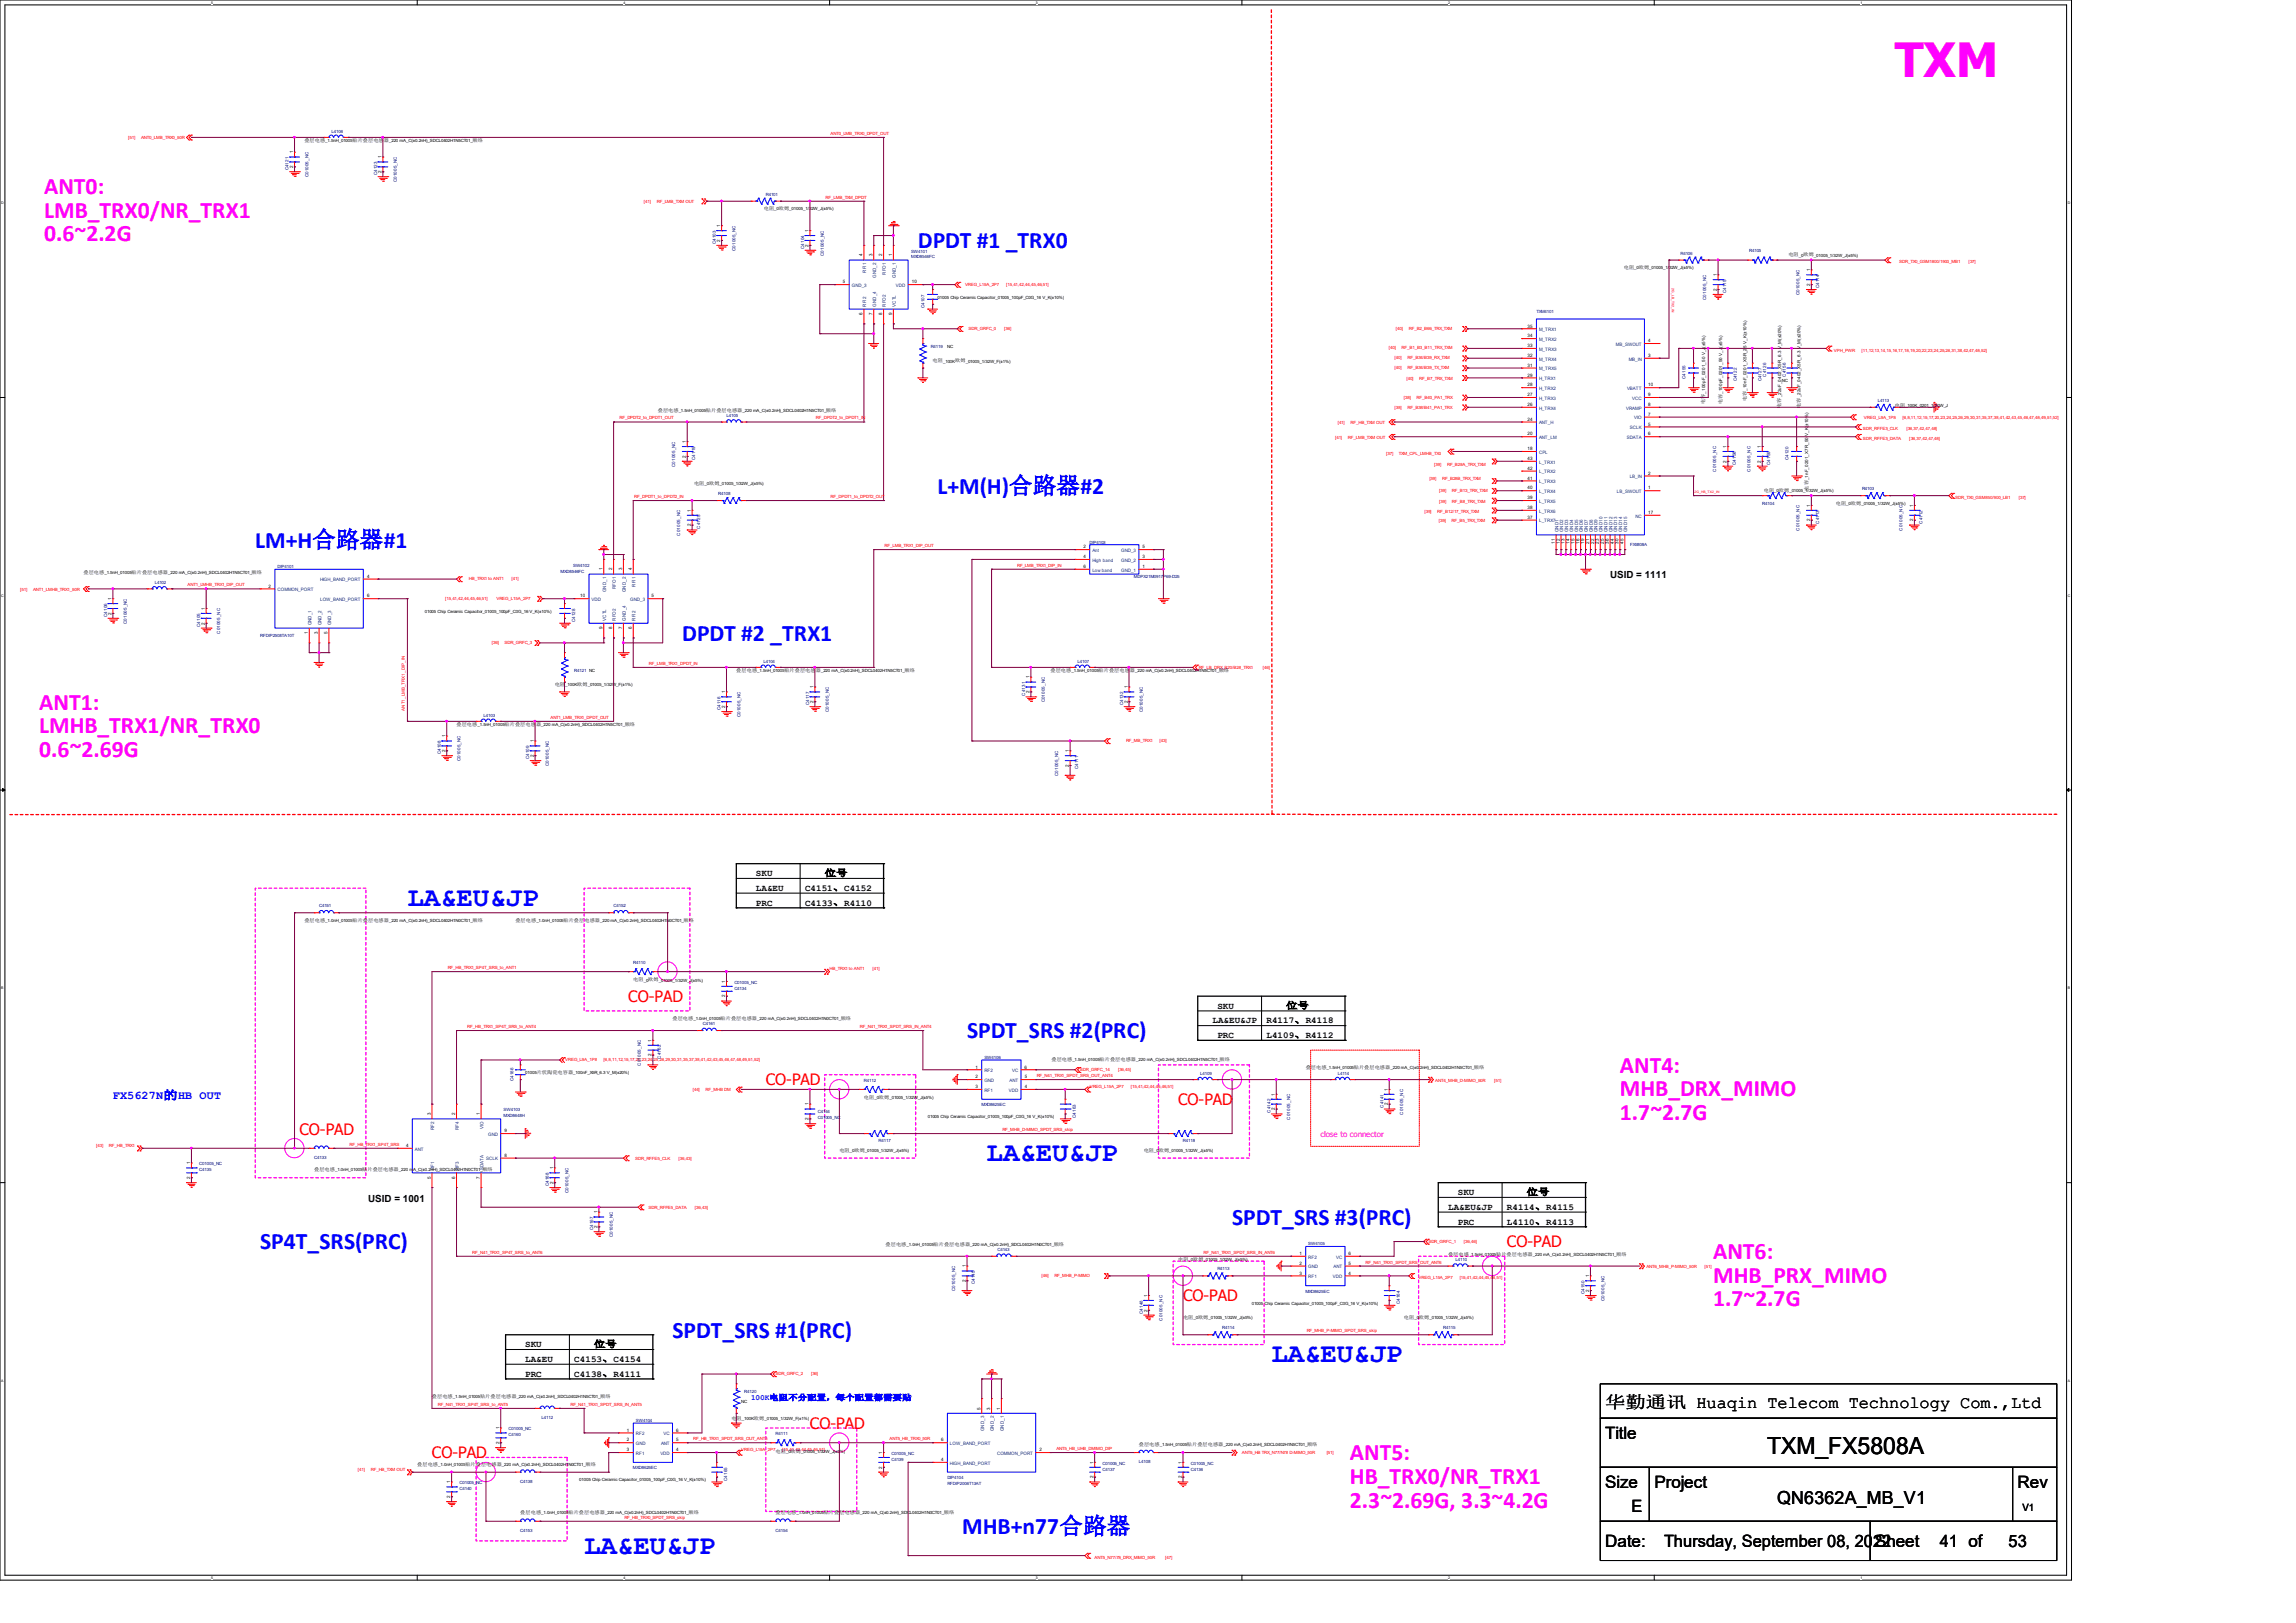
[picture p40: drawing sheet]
<svg xmlns="http://www.w3.org/2000/svg" width="297mm" height="210mm" viewBox="0 0 297 210" stroke-linecap="round" stroke-linejoin="round" font-family="sans-serif">
<defs><g id="words">
<text font-size="6.1" fill="#f0f" x="245.1" y="9.9">TXM</text>
<g font-size="3.6" fill="#00f">
<text x="52.7" y="117.2">LA&amp;EU&amp;JP</text>
<text x="127.6" y="150.2">LA&amp;EU&amp;JP</text>
<text x="164.5" y="176.3">LA&amp;EU&amp;JP</text>
<text x="75.6" y="201">LA&amp;EU&amp;JP</text>
</g>
<text font-size="3.1" x="228.6" y="188.2">TXM_FX5808A</text>
<g font-size="3" fill="#f0f">
<text x="5.7" y="25.1">ANT0:</text>
<text x="5.7" y="28.2">LMB_TRX0/NR_TRX1</text>
<text x="5.7" y="31.2">0.6~2.2G</text>
<text x="5.1" y="91.8">ANT1:</text>
<text x="5.1" y="94.9">LMHB_TRX1/NR_TRX0</text>
<text x="5.1" y="97.9">0.6~2.69G</text>
<text x="209.5" y="138.8">ANT4:</text>
<text x="209.5" y="141.9">MHB_DRX_MIMO</text>
<text x="209.5" y="144.9">1.7~2.7G</text>
<text x="221.6" y="162.9">ANT6:</text>
<text x="221.6" y="166">MHB_PRX_MIMO</text>
<text x="221.6" y="169">1.7~2.7G</text>
<text x="174.6" y="189">ANT5:</text>
<text x="174.6" y="192">HB_TRX0/NR_TRX1</text>
<text x="174.6" y="195.1">2.3~2.69G, 3.3~4.2G</text>
</g>
<g font-size="3" fill="#00f">
<text x="118.7" y="32.1">DPDT #1 _TRX0</text>
<text x="121.3" y="63.9">L+M(H)合路器#2</text>
<text x="33" y="70.9">LM+H合路器#1</text>
<text x="88.3" y="82.9">DPDT #2 _TRX1</text>
<text x="125.1" y="134.4">SPDT_SRS #2(PRC)</text>
<text x="33.7" y="161.7">SP4T_SRS(PRC)</text>
<text x="159.4" y="158.5">SPDT_SRS #3(PRC)</text>
<text x="87" y="173.1">SPDT_SRS #1(PRC)</text>
<text x="124.5" y="198.5">MHB+n77合路器</text>
</g>
<text font-size="2.3" x="229.9" y="194.6">QN6362A_MB_V1</text>
<g font-size="2.2">
<text x="207.6" y="182.2">华勤通讯 Huaqin Telecom Technology Com.,Ltd</text>
<text x="207.6" y="186.2">Title</text>
<text x="207.6" y="192.5">Size</text>
<text x="211.1" y="195.7">E</text>
<text x="214" y="192.5">Project</text>
<text x="261" y="192.5">Rev</text>
<text x="207.6" y="200.2">Date:</text>
<text x="215.3" y="200.1">Thursday, September 08, 2022</text>
<text x="242.6" y="200.2">Sheet</text>
<text x="250.9" y="200.1">41 of</text>
<text x="259.8" y="200.1">53</text>
</g>
<g font-size="2" fill="#f00">
<text x="81.3" y="129.7">CO-PAD</text>
<text x="99.1" y="140.5">CO-PAD</text>
<text x="152.4" y="143">CO-PAD</text>
<text x="38.7" y="146.8">CO-PAD</text>
<text x="194.9" y="161.4">CO-PAD</text>
<text x="153" y="168.4">CO-PAD</text>
<text x="104.8" y="184.9">CO-PAD</text>
<text x="55.9" y="188.7">CO-PAD</text>
</g>
<text font-size="1.5" fill="#00f" x="14.6" y="142.2">FX5627N的HB OUT</text>
<g font-size="1.3">
<text x="208.3" y="74.8">USID = 1111</text>
<text x="47.6" y="155.5">USID = 1001</text>
<text x="261.6" y="195.5">V1</text>
</g>
<g font-size="1.2">
<text x="97.8" y="113.4">SKU</text>
<text x="106.7" y="113.4">位号</text>
<text x="97.8" y="117.2">PRC</text>
<text x="97.8" y="115.3">LA&amp;EU</text>
<text x="104.1" y="115.3">C4151、C4152</text>
<text x="104.1" y="117.2">C4133、R4110</text>
<text x="157.5" y="130.5">SKU</text>
<text x="166.4" y="130.5">位号</text>
<text x="156.8" y="132.4">LA&amp;EU&amp;JP</text>
<text x="157.5" y="134.3">PRC</text>
<text x="163.8" y="132.4">R4117、R4118</text>
<text x="163.8" y="134.3">L4109、R4112</text>
<text x="188.6" y="154.6">SKU</text>
<text x="197.5" y="154.6">位号</text>
<text x="187.3" y="156.5">LA&amp;EU&amp;JP</text>
<text x="188.6" y="158.5">PRC</text>
<text x="194.9" y="156.5">R4114、R4115</text>
<text x="194.9" y="158.5">L4110、R4113</text>
<text x="67.9" y="176.2">LA&amp;EU</text>
<text x="67.9" y="174.3">SKU</text>
<text x="67.9" y="178.1">PRC</text>
<text x="74.3" y="176.2">C4153、C4154</text>
<text x="74.3" y="178.1">C4138、R4111</text>
<text x="76.8" y="174.3">位号</text>
</g>
<text font-size="1" fill="#f0f" x="170.8" y="147.1">close to connector</text>
<text font-size="1" fill="#00f" x="97.2" y="181.2">100K电阻不分配置，每个配置都需要贴</text>
<g font-size=".6" fill="#000080">
<text x="42.9" y="17.1">L4106</text>
<text x="37.3" y="22.1" transform="rotate(-90 37.3 22.1)">C4121</text>
<text x="39.9" y="22.9" transform="rotate(-90 39.9 22.9)">C01005_NC</text>
<text x="48.8" y="22.7" transform="rotate(-90 48.8 22.7)">C4123</text>
<text x="51.3" y="23.6" transform="rotate(-90 51.3 23.6)">C01005_NC</text>
<text x="99.1" y="25.3">R4101</text>
<text x="92.6" y="31.6" transform="rotate(-90 92.6 31.6)">C4103</text>
<text x="95.1" y="32.5" transform="rotate(-90 95.1 32.5)">C01005_NC</text>
<text x="104" y="32.2" transform="rotate(-90 104 32.2)">C4104</text>
<text x="106.6" y="33.1" transform="rotate(-90 106.6 33.1)">C01005_NC</text>
<text x="117.9" y="33.4">MXD8546FC</text>
<text x="117.9" y="32.7">SW4101</text>
<text x="217.4" y="32.9">R4106</text>
<text x="226.3" y="32.6">R4105</text>
<text x="119.6" y="39.9" transform="rotate(-90 119.6 39.9)">C4107</text>
<text x="198.8" y="40.6">TXM4101</text>
<text x="220.7" y="38.8" transform="rotate(-90 220.7 38.8)">C01005_NC</text>
<text x="223.3" y="37.9" transform="rotate(-90 223.3 37.9)">C4115</text>
<text x="232.8" y="38.2" transform="rotate(-90 232.8 38.2)">C01005_NC</text>
<text x="235.3" y="37.3" transform="rotate(-90 235.3 37.3)">C4114</text>
<text x="120.4" y="45">R4119</text>
<text x="94" y="54">L4105</text>
<text x="218" y="49" transform="rotate(-90 218 49)">C4155</text>
<text x="224.7" y="49.4" transform="rotate(-90 224.7 49.4)">C4122</text>
<text x="227.9" y="49.4" transform="rotate(-90 227.9 49.4)">C4127</text>
<text x="228.5" y="48.7" transform="rotate(-90 228.5 48.7)">C4126</text>
<text x="231" y="48.7" transform="rotate(-90 231 48.7)">C4156</text>
<text x="242.9" y="52">L4113</text>
<text x="89.9" y="59.5" transform="rotate(-90 89.9 59.5)">C4119</text>
<text x="231.4" y="59.6" transform="rotate(-90 231.4 59.6)">C4120</text>
<text x="87.4" y="60.4" transform="rotate(-90 87.4 60.4)">C01005_NC</text>
<text x="92.9" y="64.1">R4108</text>
<text x="222" y="61" transform="rotate(-90 222 61)">C01005_NC</text>
<text x="224.5" y="60.2" transform="rotate(-90 224.5 60.2)">C4158</text>
<text x="226.4" y="61" transform="rotate(-90 226.4 61)">C01005_NC</text>
<text x="228" y="65.3">R4104</text>
<text x="229" y="60.2" transform="rotate(-90 229 60.2)">C4159</text>
<text x="240.9" y="63.4">R4103</text>
<text x="88" y="69.3" transform="rotate(-90 88 69.3)">C01005_NC</text>
<text x="90.6" y="68.4" transform="rotate(-90 90.6 68.4)">C4125</text>
<text x="140.9" y="70.4">DIP4103</text>
<text x="210.9" y="70.6">FX5808A</text>
<text x="232.8" y="68.7" transform="rotate(-90 232.8 68.7)">C01005_NC</text>
<text x="235.3" y="67.8" transform="rotate(-90 235.3 67.8)">C4113</text>
<text x="246.1" y="68.7" transform="rotate(-90 246.1 68.7)">C01005_NC</text>
<text x="248.7" y="67.8" transform="rotate(-90 248.7 67.8)">C4112</text>
<text x="20" y="75.6">L4102</text>
<text x="35.9" y="73.5">DIP4101</text>
<text x="72.5" y="74.1">MXD8546FC</text>
<text x="74.1" y="73.3">SW4102</text>
<text x="146.7" y="74.8">MDPX21M0917P69-D25</text>
<text x="13.8" y="79.8" transform="rotate(-90 13.8 79.8)">C4106</text>
<text x="16.4" y="80.7" transform="rotate(-90 16.4 80.7)">C01005_NC</text>
<text x="25.9" y="81.1" transform="rotate(-90 25.9 81.1)">C4105</text>
<text x="28.5" y="82" transform="rotate(-90 28.5 82)">C01005_NC</text>
<text x="33.7" y="82.5">RFDIP2508TA10T</text>
<text x="74.4" y="80.5" transform="rotate(-90 74.4 80.5)">C4128</text>
<text x="74.3" y="86.9">R4121 NC</text>
<text x="98.8" y="85.7">L4104</text>
<text x="132.6" y="90" transform="rotate(-90 132.6 90)">C4131</text>
<text x="139.4" y="85.7">L4107</text>
<text x="62.6" y="92.7">L4103</text>
<text x="93.2" y="91.9" transform="rotate(-90 93.2 91.9)">C4116</text>
<text x="95.8" y="92.8" transform="rotate(-90 95.8 92.8)">C01005_NC</text>
<text x="104.7" y="91.3" transform="rotate(-90 104.7 91.3)">C4117</text>
<text x="107.2" y="92.2" transform="rotate(-90 107.2 92.2)">C01005_NC</text>
<text x="135.2" y="90.9" transform="rotate(-90 135.2 90.9)">C01005_NC</text>
<text x="145.3" y="91.3" transform="rotate(-90 145.3 91.3)">C4132</text>
<text x="147.9" y="92.2" transform="rotate(-90 147.9 92.2)">C01005_NC</text>
<text x="57" y="97.6" transform="rotate(-90 57 97.6)">C4108</text>
<text x="59.6" y="98.5" transform="rotate(-90 59.6 98.5)">C01005_NC</text>
<text x="68.5" y="98.3" transform="rotate(-90 68.5 98.3)">C4109</text>
<text x="71" y="99.1" transform="rotate(-90 71 99.1)">C01005_NC</text>
<text x="136.9" y="100.4" transform="rotate(-90 136.9 100.4)">C01005_NC</text>
<text x="139.5" y="99.5" transform="rotate(-90 139.5 99.5)">C4111</text>
<text x="41.3" y="117.4">C4151</text>
<text x="79.4" y="117.4">C4152</text>
<text x="81.9" y="124.7">R4110</text>
<text x="95" y="128.1">C4134</text>
<text x="95" y="127.3">C01005_NC</text>
<text x="82.9" y="137.9" transform="rotate(-90 82.9 137.9)">C01005_NC</text>
<text x="85.5" y="137" transform="rotate(-90 85.5 137)">C4162</text>
<text x="90.9" y="132.6">C4161</text>
<text x="127.3" y="137">SW4106</text>
<text x="65.1" y="143.8">SW4103</text>
<text x="66.4" y="139.9" transform="rotate(-90 66.4 139.9)">C4166</text>
<text x="111.8" y="140">R4112</text>
<text x="127" y="143.1">MXD8625EC</text>
<text x="155.3" y="139.1">L4109</text>
<text x="164.3" y="144" transform="rotate(-90 164.3 144)">C4142</text>
<text x="173.1" y="139.1">L4114</text>
<text x="179" y="143.3" transform="rotate(-90 179 143.3)">C4141</text>
<text x="40.6" y="150">C4133</text>
<text x="65.1" y="144.6">MXD8648H</text>
<text x="105.8" y="144.1">C4144</text>
<text x="105.8" y="144.8">C01005_NC</text>
<text x="113.7" y="147.8">R4117</text>
<text x="139.2" y="144.6" transform="rotate(-90 139.2 144.6)">C4163</text>
<text x="153" y="147.8">R4118</text>
<text x="166.9" y="144.9" transform="rotate(-90 166.9 144.9)">C01005_NC</text>
<text x="181.5" y="144.2" transform="rotate(-90 181.5 144.2)">C01005_NC</text>
<text x="25.8" y="151.6">C4135</text>
<text x="25.8" y="150.8">C01005_NC</text>
<text x="71" y="153.5" transform="rotate(-90 71 153.5)">C4168</text>
<text x="73.6" y="154.4" transform="rotate(-90 73.6 154.4)">C01005_NC</text>
<text x="76.7" y="159.2" transform="rotate(-90 76.7 159.2)">C4167</text>
<text x="79.3" y="160.1" transform="rotate(-90 79.3 160.1)">C01005_NC</text>
<text x="129" y="161.8">C4143</text>
<text x="169.2" y="161.2">SW4105</text>
<text x="123.6" y="167.1" transform="rotate(-90 123.6 167.1)">C01005_NC</text>
<text x="126.1" y="166.2" transform="rotate(-90 126.1 166.2)">C4145</text>
<text x="157.5" y="164.4">R4113</text>
<text x="168.9" y="167.3">MXD8625EC</text>
<text x="188.3" y="163.2">L4110</text>
<text x="205" y="167.5" transform="rotate(-90 205 167.5)">C4150</text>
<text x="147.8" y="170" transform="rotate(-90 147.8 170)">C4148</text>
<text x="150.4" y="170.9" transform="rotate(-90 150.4 170.9)">C01005_NC</text>
<text x="158.1" y="172">R4114</text>
<text x="181.1" y="168.8" transform="rotate(-90 181.1 168.8)">C4164</text>
<text x="186.7" y="172">R4115</text>
<text x="207.6" y="168.4" transform="rotate(-90 207.6 168.4)">C01005_NC</text>
<text x="65.8" y="185.9">C4160</text>
<text x="65.8" y="185.1">C01005_NC</text>
<text x="70.1" y="183.7">L4112</text>
<text x="82.3" y="184">SW4104</text>
<text x="96.3" y="180.3">R4120</text>
<text x="100.3" y="185.7">R4111</text>
<text x="67.3" y="191.9">C4138</text>
<text x="81.9" y="190.1">MXD8625EC</text>
<text x="94.1" y="191.6" transform="rotate(-90 94.1 191.6)">C4165</text>
<text x="115.3" y="189">C4139</text>
<text x="115.3" y="188.3">C01005_NC</text>
<text x="122.6" y="191.4">DIP4104</text>
<text x="142.6" y="190.3">C4137</text>
<text x="142.6" y="189.5">C01005_NC</text>
<text x="147.3" y="189.4">L4108</text>
<text x="154" y="190.3">C4136</text>
<text x="154" y="189.5">C01005_NC</text>
<text x="59.4" y="192.8">C4140</text>
<text x="59.4" y="192.1">C01005_NC</text>
<text x="122.6" y="192.2">RFDIP2006T13AT</text>
<text x="67.3" y="198.3">C4153</text>
<text x="100.3" y="198.3">C4154</text>
</g>
<g font-size=".6" fill="#f00">
<text x="107.4" y="17.4">ANT0_LMB_TRX0_DPDT_OUT</text>
<text x="16.6" y="18">[51]</text>
<text x="18.2" y="18">ANT0_LMB_TRX0_50R</text>
<text x="83.3" y="26.2">[41]</text>
<text x="85" y="26.2">RF_LMB_TXM OUT</text>
<text x="106.8" y="25.7">RF_LMB_TXM_DPDT</text>
<text x="245.7" y="34.1">SDR_TX0_GSM1800/1900_MB1</text>
<text x="254.7" y="34.1">[37]</text>
<text x="124.8" y="37">VREG_L15A_2P7</text>
<text x="130.2" y="37">[15,41,42,44,45,46,51]</text>
<text x="125.3" y="42.7">SDR_GRFC_0</text>
<text x="129.9" y="42.7">[36]</text>
<text x="179.7" y="45.2">[40]</text>
<text x="180.4" y="46.5">[40]</text>
<text x="180.4" y="47.8">[40]</text>
<text x="180.6" y="42.7">[40]</text>
<text x="181.3" y="45.2">RF_B1_B3_B11_TRX_TXM</text>
<text x="182.1" y="46.5">RF_B34/B39_RX_TXM</text>
<text x="182.1" y="47.8">RF_B34/B39_TX_TXM</text>
<text x="182.2" y="42.7">RF_B2_B66_TRX_TXM</text>
<text x="237.2" y="45.5">VPH_PWR</text>
<text x="240.8" y="45.5">[11,12,13,14,15,16,17,18,19,20,22,23,24,25,26,31,38,42,47,48,52]</text>
<text x="180.4" y="53">[38]</text>
<text x="181.6" y="51.7">[38]</text>
<text x="181.9" y="49.2">[40]</text>
<text x="182.1" y="53">RF_B38/B41_PA1_TRX</text>
<text x="183.3" y="51.7">RF_B40_PA1_TRX</text>
<text x="183.6" y="49.2">RF_B7_TRX_TXM</text>
<text x="80.1" y="54.3">RF_DPDT2_to_DPDT1_OUT</text>
<text x="105.5" y="54.3">RF_DPDT2_to_DPDT1_IN</text>
<text x="172.7" y="56.8">[41]</text>
<text x="173" y="54.9">[41]</text>
<text x="174.4" y="56.8">RF_LMB_TXM OUT</text>
<text x="174.7" y="54.9">RF_HB_TXM OUT</text>
<text x="179.3" y="58.8">[37]</text>
<text x="181" y="58.8">TXM_CPL_LMHB_TX0</text>
<text x="241" y="55.7">SDR_RFFE3_CLK</text>
<text x="241" y="56.9">SDR_RFFE3_DATA</text>
<text x="241.1" y="54.2">VREG_L9A_1P8</text>
<text x="246.1" y="54.2">[6,8,11,12,15,17,20,23,24,25,26,29,30,31,35,37,38,41,42,43,45,46,47,48,49,51,52]</text>
<text x="246.6" y="55.7">[36,37,42,47,48]</text>
<text x="247" y="56.9">[36,37,42,47,48]</text>
<text x="82" y="64.4">RF_DPDT1_to_DPDT2_IN</text>
<text x="107.4" y="64.4">RF_DPDT1_to_DPDT2_OUT</text>
<text x="184.9" y="62.1">[39]</text>
<text x="185.5" y="60.2">[39]</text>
<text x="186.2" y="63.6">[39]</text>
<text x="186.2" y="65.1">[39]</text>
<text x="186.6" y="62.1">RF_B28B_TRX_TXM</text>
<text x="187.2" y="60.2">RF_B28A_TRX_TXM</text>
<text x="187.8" y="63.6">RF_B13_TRX_TXM</text>
<text x="187.8" y="65.1">RF_B8_TRX_TXM</text>
<text x="252.9" y="64.6">SDR_TX0_GSM850/900_LB1</text>
<text x="261.1" y="64.6">[37]</text>
<text x="114.4" y="70.8">RF_LMB_TRX1_DIP_OUT</text>
<text x="184.3" y="66.4">[39]</text>
<text x="185.9" y="66.4">RF_B12/17_TRX_TXM</text>
<text x="186.1" y="67.6">[39]</text>
<text x="187.8" y="67.6">RF_B5_TRX_TXM</text>
<text x="2.6" y="76.5">[51]</text>
<text x="4.3" y="76.5">ANT1_LMHB_TRX1_50R</text>
<text x="24.3" y="75.9">ANT1_LMHB_TRX1_DIP_OUT</text>
<text x="57.6" y="77.6">[15,41,42,44,45,46,51]</text>
<text x="60.7" y="75.1">HB_TRX1 to ANT1</text>
<text x="64.2" y="77.6">VREG_L15A_2P7</text>
<text x="66.2" y="75.1">[41]</text>
<text x="131.6" y="73.3">RF_LMB_TRX1_DIP_IN</text>
<text x="63.6" y="83.4">[36]</text>
<text x="65.3" y="83.4">SDR_GRFC_3</text>
<text x="83.9" y="86">RF_LMB_TRX1_DPDT_IN</text>
<text x="155.1" y="86.5">RF_LB_DRX_B20/B28_TRX1</text>
<text x="163.4" y="86.5">[46]</text>
<text x="52.4" y="91.9" transform="rotate(-90 52.4 91.9)">ANT1_LMB_TRX1_DIP_IN</text>
<text x="71.2" y="93">ANT1_LMB_TRX1_DPDT_OUT</text>
<text x="145.7" y="96.1">RF_MB_TRX1</text>
<text x="150" y="96.1">[43]</text>
<text x="57.9" y="125.4">RF_HB_TRX1_SP4T_SRS_to_ANT1</text>
<text x="107.3" y="125.5">HB_TRX1 to ANT1</text>
<text x="112.9" y="125.5">[41]</text>
<text x="60.5" y="133">RF_HB_TRX1_SP4T_SRS_to_ANT4</text>
<text x="73.1" y="137.3">VREG_L9A_1P8</text>
<text x="78.1" y="137.3">[6,8,11,12,15,17,20,23,24,25,26,29,30,31,35,37,38,41,42,43,45,46,47,48,49,51,52]</text>
<text x="111.2" y="133">RF_N41_TRX1_SPDT_SRS_IN_ANT4</text>
<text x="89.6" y="141.1">[44]</text>
<text x="91.3" y="141.1">RF_MHB DM</text>
<text x="134.1" y="139.4">RF_N41_TRX1_SPDT_SRS_OUT_ANT4</text>
<text x="139.7" y="138.6">SDR_GRFC_14</text>
<text x="141" y="140.8">VREG_L15A_2P7</text>
<text x="144.6" y="138.6">[36,45]</text>
<text x="146.3" y="140.8">[15,41,42,44,45,46,51]</text>
<text x="185.7" y="140">ANT4_MHB_D-MIMO_50R</text>
<text x="193.3" y="140">[51]</text>
<text x="12.4" y="148.4">[43]</text>
<text x="14.1" y="148.4">RF_HB_TRX1</text>
<text x="45.2" y="148.3">RF_HB_TRX1_SP4T_SRS</text>
<text x="129.7" y="146.4">RF_MHB_D-MIMO_SPDT_SRS_skip</text>
<text x="82.2" y="150.1">SDR_RFFE5_CLK</text>
<text x="87.8" y="150.1">[36,43]</text>
<text x="83.9" y="156.5">SDR_RFFE5_DATA</text>
<text x="89.9" y="156.5">[36,43]</text>
<text x="184.8" y="160.8">SDR_GRFC_1</text>
<text x="189.4" y="160.8">[36,46]</text>
<text x="61.1" y="162.2">RF_N41_TRX1_SP4T_SRS_to_ANT6</text>
<text x="134.7" y="165.3">[46]</text>
<text x="136.4" y="165.3">RF_MHB_P-MIMO</text>
<text x="155.7" y="162.2">RF_N41_TRX1_SPDT_SRS_IN_ANT6</text>
<text x="176.7" y="163.5">RF_N41_TRX1_SPDT_SRS_OUT_ANT6</text>
<text x="183.5" y="165.5">VREG_L15A_2P7</text>
<text x="188.8" y="165.5">[15,41,42,44,45,46,51]</text>
<text x="213" y="164.1">ANT6_MHB_P-MIMO_50R</text>
<text x="220.5" y="164.1">[51]</text>
<text x="169" y="172.4">RF_MHB_P-MIMO_SPDT_SRS_skip</text>
<text x="100.3" y="178">SDR_GRFC_2</text>
<text x="104.9" y="178">[36]</text>
<text x="56.6" y="181.9">RF_N41_TRX1_SP4T_SRS_to_ANT5</text>
<text x="73.8" y="181.9">RF_N41_TRX1_SPDT_SRS_IN_ANT5</text>
<text x="46.3" y="190.3">[41]</text>
<text x="48" y="190.3">RF_HB_TXM OUT</text>
<text x="89.7" y="186.4">RF_HB_TRX1_SPDT_SRS_OUT_ANT5</text>
<text x="95.9" y="187.8">VREG_L15A_2P7</text>
<text x="101.2" y="187.8">[15,41,42,44,45,46,51]</text>
<text x="115.1" y="186.4">ANT5_HB_TRX0_50R</text>
<text x="136.6" y="187.6">ANT5_HB_UHB_DMIMO_DIP</text>
<text x="160.7" y="188.1">ANT5_HB TRX_N77/N78 D-MIMO_50R</text>
<text x="171.6" y="188.1">[51]</text>
<text x="80.8" y="196.5">RF_HB_TRX0_SPDT_SRS_skip</text>
<text x="141.6" y="201.7">ANT5_N77/78_DRX_MIMO_50R</text>
<text x="150.7" y="201.7">[47]</text>
</g>
<g font-size=".6">
<text x="37.9" y="21.8" transform="rotate(-90 37.9 21.8)">2</text>
<text x="37.9" y="19.9" transform="rotate(-90 37.9 19.9)">1</text>
<text x="39.4" y="18.3">叠层电感</text>
<text x="42.1" y="18.3">_1.5nH_01005</text>
<text x="45.6" y="18.3">贴片叠层电感器</text>
<text x="49.4" y="22.4" transform="rotate(-90 49.4 22.4)">2</text>
<text x="49.4" y="20.5" transform="rotate(-90 49.4 20.5)">1</text>
<text x="50.3" y="18.3">_220 mA_C(±0.2nH)_SDCL0402H1N5CT01_</text>
<text x="61.1" y="18.3">顺络</text>
<text x="93.2" y="29.4" transform="rotate(-90 93.2 29.4)">1</text>
<text x="98.8" y="27.2">电阻</text>
<text x="100.2" y="27.2">_0</text>
<text x="100.8" y="27.2">欧姆</text>
<text x="102.1" y="27.2">_01005_1/32W_J(±5%)</text>
<text x="93.2" y="31.3" transform="rotate(-90 93.2 31.3)">2</text>
<text x="104.6" y="31.9" transform="rotate(-90 104.6 31.9)">2</text>
<text x="104.6" y="30" transform="rotate(-90 104.6 30)">1</text>
<text x="111.6" y="33.2" transform="rotate(-90 111.6 33.2)">4</text>
<text x="112.9" y="33.2" transform="rotate(-90 112.9 33.2)">3</text>
<text x="114.1" y="33.2" transform="rotate(-90 114.1 33.2)">2</text>
<text x="115.4" y="33.2" transform="rotate(-90 115.4 33.2)">1</text>
<text x="210.1" y="34.8">电阻</text>
<text x="211.4" y="34.8">_0</text>
<text x="212" y="34.8">欧姆</text>
<text x="213.4" y="34.8">_01005_1/32W_J(±5%)</text>
<text x="222.1" y="35.7" transform="rotate(-90 222.1 35.7)">1</text>
<text x="231.4" y="33.2">电阻</text>
<text x="232.7" y="33.2">_0</text>
<text x="233.3" y="33.2">欧姆</text>
<text x="234.1" y="35.1" transform="rotate(-90 234.1 35.1)">1</text>
<text x="234.6" y="33.2">_01005_1/32W_J(±5%)</text>
<text x="109" y="36.7">5</text>
<text x="111.6" y="40.8" transform="rotate(-90 111.6 40.8)">6</text>
<text x="112.9" y="40.8" transform="rotate(-90 112.9 40.8)">7</text>
<text x="114.1" y="40.8" transform="rotate(-90 114.1 40.8)">8</text>
<text x="115.4" y="40.8" transform="rotate(-90 115.4 40.8)">9</text>
<text x="117.9" y="36.7">10</text>
<text x="121.3" y="38.7">01005 Chip Ceramic Capacitor_01005_100pF_C0G_16 V_K(±10%)</text>
<text x="222.1" y="37.6" transform="rotate(-90 222.1 37.6)">2</text>
<text x="234.1" y="37" transform="rotate(-90 234.1 37)">2</text>
<text x="120.6" y="46.9">电阻</text>
<text x="122" y="46.9">_100K</text>
<text x="122.5" y="45">NC</text>
<text x="123.6" y="46.9">欧姆</text>
<text x="124.9" y="46.9">_01005_1/32W_F(±1%)</text>
<text x="197.6" y="47.5">31</text>
<text x="197.6" y="46.2">32</text>
<text x="197.6" y="44.9">33</text>
<text x="197.6" y="43.6">34</text>
<text x="197.6" y="42.4">35</text>
<text x="213.2" y="46.2">3</text>
<text x="213.2" y="44.3">4</text>
<text x="85.1" y="53.3">叠层电感</text>
<text x="87.8" y="53.3">_1.5nH_01005</text>
<text x="91.3" y="53.3">贴片叠层电感器</text>
<text x="96.1" y="53.3">_220 mA_C(±0.2nH)_SDCL0402H1N5CT01_</text>
<text x="106.8" y="53.3">顺络</text>
<text x="197.6" y="52.5">26</text>
<text x="197.6" y="51.3">27</text>
<text x="197.6" y="50">28</text>
<text x="197.6" y="48.7">29</text>
<text x="213.2" y="53.8">7</text>
<text x="213.2" y="51.3">9</text>
<text x="213.2" y="50">10</text>
<text x="213.2" y="52.5">8</text>
<text x="220.6" y="52.3" transform="rotate(-90 220.6 52.3)">电容</text>
<text x="220.6" y="50.9" transform="rotate(-90 220.6 50.9)">_100pF_0201_50 V_J(±5%)</text>
<text x="222.8" y="52.3" transform="rotate(-90 222.8 52.3)">电容</text>
<text x="222.8" y="51" transform="rotate(-90 222.8 51)">_100pF_0201_50 V_J(±5%)</text>
<text x="225.9" y="51.9" transform="rotate(-90 225.9 51.9)">电容</text>
<text x="225.9" y="50.6" transform="rotate(-90 225.9 50.6)">_10nF_0201_X5R_25 V_K(±10%)</text>
<text x="230.4" y="52.8" transform="rotate(-90 230.4 52.8)">电容</text>
<text x="230.4" y="51.4" transform="rotate(-90 230.4 51.4)">_22uF_0402_X5R_6.3 V_M(±20%)</text>
<text x="230.5" y="49.4">NC</text>
<text x="232.9" y="52.8" transform="rotate(-90 232.9 52.8)">电容</text>
<text x="232.9" y="51.4" transform="rotate(-90 232.9 51.4)">_22uF_0402_X5R_6.3 V_M(±20%)</text>
<text x="245.1" y="52.6">电阻</text>
<text x="246.5" y="52.6">_100K_0201_1/20W_J</text>
<text x="88.7" y="59.2" transform="rotate(-90 88.7 59.2)">2</text>
<text x="88.7" y="57.3" transform="rotate(-90 88.7 57.3)">1</text>
<text x="197.6" y="58.3">18</text>
<text x="197.6" y="56.3">20</text>
<text x="197.6" y="54.4">24</text>
<text x="197.6" y="59.5">43</text>
<text x="213.2" y="55.1">5</text>
<text x="213.2" y="56.3">6</text>
<text x="223.4" y="59.9" transform="rotate(-90 223.4 59.9)">2</text>
<text x="223.4" y="58" transform="rotate(-90 223.4 58)">1</text>
<text x="227.8" y="59.9" transform="rotate(-90 227.8 59.9)">2</text>
<text x="227.8" y="58" transform="rotate(-90 227.8 58)">1</text>
<text x="89.8" y="62.8">电阻</text>
<text x="91.1" y="62.8">_0</text>
<text x="91.7" y="62.8">欧姆</text>
<text x="93.1" y="62.8">_01005_1/32W_J(±5%)</text>
<text x="197.6" y="60.8">42</text>
<text x="197.6" y="62.1">41</text>
<text x="197.6" y="63.3">40</text>
<text x="197.6" y="64.6">39</text>
<text x="197.6" y="65.9">38</text>
<text x="213.2" y="61.4">2</text>
<text x="213.2" y="63.3">1</text>
<text x="228.2" y="63.7">电阻</text>
<text x="229.5" y="63.7">_0</text>
<text x="230.1" y="63.7">欧姆</text>
<text x="231.5" y="63.7">_01005_1/32W_J(±5%)</text>
<text x="233.9" y="63.5" transform="rotate(-90 233.9 63.5)">电容</text>
<text x="233.9" y="62.1" transform="rotate(-90 233.9 62.1)">_1nF_0201_X7R_50 V_K(±10%)</text>
<text x="234.1" y="65.6" transform="rotate(-90 234.1 65.6)">1</text>
<text x="237.5" y="65.3">电阻</text>
<text x="238.8" y="65.3">_0</text>
<text x="239.4" y="65.3">欧姆</text>
<text x="240.8" y="65.3">_01005_1/32W_J(±5%)</text>
<text x="247.5" y="65.6" transform="rotate(-90 247.5 65.6)">1</text>
<text x="89.4" y="68.1" transform="rotate(-90 89.4 68.1)">2</text>
<text x="89.4" y="66.2" transform="rotate(-90 89.4 66.2)">1</text>
<text x="140.2" y="71">2</text>
<text x="147.8" y="71">5</text>
<text x="197.6" y="67.1">37</text>
<text x="201.1" y="70.4" transform="rotate(-90 201.1 70.4)">11</text>
<text x="201.8" y="70.4" transform="rotate(-90 201.8 70.4)">12</text>
<text x="202.4" y="70.4" transform="rotate(-90 202.4 70.4)">13</text>
<text x="203" y="70.4" transform="rotate(-90 203 70.4)">14</text>
<text x="203.7" y="70.4" transform="rotate(-90 203.7 70.4)">15</text>
<text x="204.3" y="70.4" transform="rotate(-90 204.3 70.4)">16</text>
<text x="204.9" y="70.4" transform="rotate(-90 204.9 70.4)">19</text>
<text x="205.6" y="70.4" transform="rotate(-90 205.6 70.4)">21</text>
<text x="206.2" y="70.4" transform="rotate(-90 206.2 70.4)">22</text>
<text x="206.8" y="70.4" transform="rotate(-90 206.8 70.4)">23</text>
<text x="207.5" y="70.4" transform="rotate(-90 207.5 70.4)">25</text>
<text x="208.1" y="70.4" transform="rotate(-90 208.1 70.4)">36</text>
<text x="208.8" y="70.4" transform="rotate(-90 208.8 70.4)">44</text>
<text x="209.4" y="70.4" transform="rotate(-90 209.4 70.4)">30</text>
<text x="210" y="70.4" transform="rotate(-90 210 70.4)">45</text>
<text x="213.2" y="66.5">17</text>
<text x="234.1" y="67.5" transform="rotate(-90 234.1 67.5)">2</text>
<text x="247.5" y="67.5" transform="rotate(-90 247.5 67.5)">2</text>
<text x="10.8" y="74.2">叠层电感</text>
<text x="13.5" y="74.2">_1.5nH_01005</text>
<text x="14.4" y="77.6" transform="rotate(-90 14.4 77.6)">1</text>
<text x="17" y="74.2">贴片叠层电感器</text>
<text x="21.8" y="74.2">_220 mA_C(±0.2nH)_SDCL0402H1N5CT01_</text>
<text x="32.6" y="74.2">顺络</text>
<text x="34.7" y="76">2</text>
<text x="47.5" y="74.8">4</text>
<text x="47.5" y="77.3">6</text>
<text x="75" y="77.3">10</text>
<text x="77.9" y="73.8" transform="rotate(-90 77.9 73.8)">1</text>
<text x="79.2" y="73.8" transform="rotate(-90 79.2 73.8)">2</text>
<text x="80.5" y="73.8" transform="rotate(-90 80.5 73.8)">3</text>
<text x="81.7" y="73.8" transform="rotate(-90 81.7 73.8)">4</text>
<text x="84.3" y="77.3">5</text>
<text x="140.2" y="72.2">4</text>
<text x="140.2" y="73.5">6</text>
<text x="147.8" y="73.5">1</text>
<text x="147.8" y="72.2">3</text>
<text x="14.4" y="79.5" transform="rotate(-90 14.4 79.5)">2</text>
<text x="26.5" y="80.8" transform="rotate(-90 26.5 80.8)">2</text>
<text x="26.5" y="78.9" transform="rotate(-90 26.5 78.9)">1</text>
<text x="39.8" y="82.1" transform="rotate(-90 39.8 82.1)">1</text>
<text x="41.1" y="82.1" transform="rotate(-90 41.1 82.1)">3</text>
<text x="42.4" y="82.1" transform="rotate(-90 42.4 82.1)">5</text>
<text x="54.9" y="79.3">01005 Chip Ceramic Capacitor_01005_100pF_C0G_16 V_K(±10%)</text>
<text x="77.9" y="81.5" transform="rotate(-90 77.9 81.5)">9</text>
<text x="79.2" y="81.5" transform="rotate(-90 79.2 81.5)">8</text>
<text x="80.5" y="81.5" transform="rotate(-90 80.5 81.5)">7</text>
<text x="81.7" y="81.5" transform="rotate(-90 81.7 81.5)">6</text>
<text x="71.8" y="88.8">电阻</text>
<text x="73.1" y="88.8">_100K</text>
<text x="74.7" y="88.8">欧姆</text>
<text x="76" y="88.8">_01005_1/32W_F(±1%)</text>
<text x="93.8" y="89.7" transform="rotate(-90 93.8 89.7)">1</text>
<text x="95.2" y="86.9">叠层电感</text>
<text x="98" y="86.9">_1.5nH_01005</text>
<text x="101.5" y="86.9">贴片叠层电感器</text>
<text x="105.2" y="89.1" transform="rotate(-90 105.2 89.1)">1</text>
<text x="106.2" y="86.9">_220 mA_C(±0.2nH)_SDCL0402H1N5CT01_</text>
<text x="117" y="86.9">顺络</text>
<text x="133.2" y="89.7" transform="rotate(-90 133.2 89.7)">2</text>
<text x="133.2" y="87.8" transform="rotate(-90 133.2 87.8)">1</text>
<text x="135.9" y="86.9">叠层电感</text>
<text x="138.6" y="86.9">_1.5nH_01005</text>
<text x="142.1" y="86.9">贴片叠层电感器</text>
<text x="145.9" y="89.1" transform="rotate(-90 145.9 89.1)">1</text>
<text x="146.9" y="86.9">_220 mA_C(±0.2nH)_SDCL0402H1N5CT01_</text>
<text x="157.6" y="86.9">顺络</text>
<text x="57.6" y="95.4" transform="rotate(-90 57.6 95.4)">1</text>
<text x="59.1" y="93.9">叠层电感</text>
<text x="61.8" y="93.9">_1.5nH_01005</text>
<text x="65.3" y="93.9">贴片叠层电感器</text>
<text x="70" y="93.9">_220 mA_C(±0.2nH)_SDCL0402H1N5CT01_</text>
<text x="80.8" y="93.9">顺络</text>
<text x="93.8" y="91.6" transform="rotate(-90 93.8 91.6)">2</text>
<text x="105.2" y="91" transform="rotate(-90 105.2 91)">2</text>
<text x="145.9" y="91" transform="rotate(-90 145.9 91)">2</text>
<text x="57.6" y="97.3" transform="rotate(-90 57.6 97.3)">2</text>
<text x="69" y="98" transform="rotate(-90 69 98)">2</text>
<text x="69" y="96.1" transform="rotate(-90 69 96.1)">1</text>
<text x="138.3" y="99.2" transform="rotate(-90 138.3 99.2)">2</text>
<text x="138.3" y="97.3" transform="rotate(-90 138.3 97.3)">1</text>
<text x="39.4" y="119.3">叠层电感</text>
<text x="42.1" y="119.3">_1.0nH_01005</text>
<text x="45.6" y="119.3">贴片叠层电感器</text>
<text x="50.3" y="119.3">_220 mA_C(±0.2nH)_SDCL0402H1N0CT01_</text>
<text x="61.1" y="119.3">顺络</text>
<text x="66.7" y="119.3">叠层电感</text>
<text x="69.4" y="119.3">_1.0nH_01005</text>
<text x="72.9" y="119.3">贴片叠层电感器</text>
<text x="77.6" y="119.3">_220 mA_C(±0.2nH)_SDCL0402H1N0CT01_</text>
<text x="88.4" y="119.3">顺络</text>
<text x="81.9" y="127">电阻</text>
<text x="83.3" y="127">_0</text>
<text x="83.9" y="127">欧姆</text>
<text x="85.2" y="127">_01005_1/32W_J(±5%)</text>
<text x="87" y="132">叠层电感</text>
<text x="93.2" y="132">贴片叠层电感器</text>
<text x="93.8" y="129.1" transform="rotate(-90 93.8 129.1)">2</text>
<text x="93.8" y="127.2" transform="rotate(-90 93.8 127.2)">1</text>
<text x="108.8" y="132">顺络</text>
<text x="84.3" y="136.7" transform="rotate(-90 84.3 136.7)">2</text>
<text x="84.3" y="134.8" transform="rotate(-90 84.3 134.8)">1</text>
<text x="89.7" y="132">_1.0nH_01005</text>
<text x="98" y="132">_220 mA_C(±0.2nH)_SDCL0402H1N0CT01_</text>
<text x="136" y="137.3">叠层电感</text>
<text x="138.7" y="137.3">_1.5nH_01005</text>
<text x="142.2" y="137.3">贴片叠层电感器</text>
<text x="147" y="137.3">_220 mA_C(±0.2nH)_SDCL0402H1N5CT01_</text>
<text x="157.8" y="137.3">顺络</text>
<text x="67.9" y="139">01005</text>
<text x="69.4" y="139">片状陶瓷电容器</text>
<text x="74.2" y="139">_100nF_X5R_6.3 V_M(±20%)</text>
<text x="104.6" y="143" transform="rotate(-90 104.6 143)">1</text>
<text x="111.8" y="142.2">电阻</text>
<text x="113.1" y="142.2">_0</text>
<text x="113.7" y="142.2">欧姆</text>
<text x="115.1" y="142.2">_01005_1/32W_J(±5%)</text>
<text x="126.2" y="138.3">1</text>
<text x="126.2" y="139.5">2</text>
<text x="126.2" y="140.8">3</text>
<text x="132.5" y="138.3">6</text>
<text x="132.6" y="139.5">5</text>
<text x="132.6" y="140.8">4</text>
<text x="164.9" y="143.7" transform="rotate(-90 164.9 143.7)">2</text>
<text x="164.9" y="141.8" transform="rotate(-90 164.9 141.8)">1</text>
<text x="168.9" y="138.3">叠层电感</text>
<text x="171.6" y="138.4">_1.5nH_01005</text>
<text x="175.1" y="138.3">贴片叠层电感器</text>
<text x="179.5" y="143" transform="rotate(-90 179.5 143)">2</text>
<text x="179.5" y="141.1" transform="rotate(-90 179.5 141.1)">1</text>
<text x="179.9" y="138.4">_220 mA_C(±0.2nH)_SDCL0402H1N5CT01_</text>
<text x="190.7" y="138.3">顺络</text>
<text x="52.5" y="148.4">4</text>
<text x="55.7" y="144.3" transform="rotate(-90 55.7 144.3)">3</text>
<text x="58.9" y="144.3" transform="rotate(-90 58.9 144.3)">2</text>
<text x="62.1" y="144.3" transform="rotate(-90 62.1 144.3)">1</text>
<text x="65.2" y="146.5">9</text>
<text x="65.2" y="149.7">8</text>
<text x="104.6" y="144.9" transform="rotate(-90 104.6 144.9)">2</text>
<text x="108.6" y="149">电阻</text>
<text x="109.9" y="149">_0</text>
<text x="110.5" y="149">欧姆</text>
<text x="111.9" y="149">_01005_1/32W_J(±5%)</text>
<text x="120" y="144.7">01005 Chip Ceramic Capacitor_01005_100pF_C0G_16 V_K(±10%)</text>
<text x="148" y="149">电阻</text>
<text x="149.3" y="149">_0</text>
<text x="149.9" y="149">欧姆</text>
<text x="151.3" y="149">_01005_1/32W_J(±5%)</text>
<text x="24.6" y="152.6" transform="rotate(-90 24.6 152.6)">2</text>
<text x="24.6" y="150.7" transform="rotate(-90 24.6 150.7)">1</text>
<text x="40.6" y="151.6">叠层电感</text>
<text x="43.3" y="151.6">_1.0nH_01005</text>
<text x="46.9" y="151.6">贴片叠层电感器</text>
<text x="51.6" y="151.6">_220 mA_C(±0.2nH)_SDCL0402H1N0CT01_</text>
<text x="55.7" y="152.6" transform="rotate(-90 55.7 152.6)">5</text>
<text x="58.9" y="152.6" transform="rotate(-90 58.9 152.6)">6</text>
<text x="62.1" y="152.6" transform="rotate(-90 62.1 152.6)">7</text>
<text x="62.4" y="151.6">顺络</text>
<text x="71.6" y="153.2" transform="rotate(-90 71.6 153.2)">2</text>
<text x="71.6" y="151.3" transform="rotate(-90 71.6 151.3)">1</text>
<text x="77.3" y="158.9" transform="rotate(-90 77.3 158.9)">2</text>
<text x="77.3" y="157" transform="rotate(-90 77.3 157)">1</text>
<text x="114.6" y="161.2">叠层电感</text>
<text x="117.3" y="161.2">_1.0nH_01005</text>
<text x="120.8" y="161.2">贴片叠层电感器</text>
<text x="125.5" y="161.2">_220 mA_C(±0.2nH)_SDCL0402H1N0CT01_</text>
<text x="136.3" y="161.2">顺络</text>
<text x="124.9" y="165.9" transform="rotate(-90 124.9 165.9)">2</text>
<text x="124.9" y="164" transform="rotate(-90 124.9 164)">1</text>
<text x="148.4" y="167.8" transform="rotate(-90 148.4 167.8)">1</text>
<text x="152.4" y="163.1">电阻</text>
<text x="153.8" y="163.1">_0</text>
<text x="154.3" y="163.1">欧姆</text>
<text x="155.7" y="163.1">_01005_1/32W_J(±5%)</text>
<text x="168.1" y="162.4">1</text>
<text x="168.1" y="163.7">2</text>
<text x="168.1" y="164.9">3</text>
<text x="174.5" y="162.4">6</text>
<text x="174.5" y="163.7">5</text>
<text x="174.5" y="164.9">4</text>
<text x="187.3" y="162.5">叠层电感</text>
<text x="190" y="162.5">_1.5nH_01005</text>
<text x="193.5" y="162.5">贴片叠层电感器</text>
<text x="198.3" y="162.5">_220 mA_C(±0.2nH)_SDCL0402H1N5CT01_</text>
<text x="205.6" y="167.2" transform="rotate(-90 205.6 167.2)">2</text>
<text x="205.6" y="165.3" transform="rotate(-90 205.6 165.3)">1</text>
<text x="209.1" y="162.5">顺络</text>
<text x="148.4" y="169.7" transform="rotate(-90 148.4 169.7)">2</text>
<text x="153" y="170.7">电阻</text>
<text x="154.4" y="170.7">_0</text>
<text x="155" y="170.7">欧姆</text>
<text x="156.3" y="170.7">_01005_1/32W_J(±5%)</text>
<text x="161.9" y="168.8">01005 Chip Ceramic Capacitor_01005_100pF_C0G_16 V_K(±10%)</text>
<text x="181.6" y="170.7">电阻</text>
<text x="183" y="170.7">_0</text>
<text x="183.6" y="170.7">欧姆</text>
<text x="184.9" y="170.7">_01005_1/32W_J(±5%)</text>
<text x="55.9" y="180.9">叠层电感</text>
<text x="58.6" y="180.9">_1.5nH_01005</text>
<text x="62.1" y="180.9">贴片叠层电感器</text>
<text x="64.6" y="184.9" transform="rotate(-90 64.6 184.9)">1</text>
<text x="66.8" y="180.9">_220 mA_C(±0.2nH)_SDCL0402H1N5CT01_</text>
<text x="77.6" y="180.9">顺络</text>
<text x="81.1" y="185.3">1</text>
<text x="87.5" y="185.3">6</text>
<text x="94.6" y="183.8">电阻</text>
<text x="95.9" y="181.5">NC</text>
<text x="96" y="183.8">_100K</text>
<text x="97.5" y="183.8">欧姆</text>
<text x="98.9" y="183.8">_01005_1/32W_F(±1%)</text>
<text x="126.8" y="182.4" transform="rotate(-90 126.8 182.4)">5</text>
<text x="128.1" y="182.4" transform="rotate(-90 128.1 182.4)">3</text>
<text x="129.4" y="182.4" transform="rotate(-90 129.4 182.4)">1</text>
<text x="54" y="189.7">叠层电感</text>
<text x="56.7" y="189.7">_1.0nH_01005</text>
<text x="58.3" y="191.9" transform="rotate(-90 58.3 191.9)">1</text>
<text x="60.2" y="189.7">贴片叠层电感器</text>
<text x="64.6" y="186.9" transform="rotate(-90 64.6 186.9)">2</text>
<text x="64.9" y="189.7">_220 mA_C(±0.2nH)_SDCL0402H1N0CT01_</text>
<text x="74.9" y="191.7">01005 Chip Ceramic Capacitor_01005_100pF_C0G_16 V_K(±10%)</text>
<text x="75.7" y="189.7">顺络</text>
<text x="81.1" y="186.5">2</text>
<text x="81.1" y="187.8">3</text>
<text x="87.5" y="186.5">5</text>
<text x="87.5" y="187.8">4</text>
<text x="100.3" y="188">电阻</text>
<text x="101.7" y="188">_0</text>
<text x="102.3" y="188">欧姆</text>
<text x="103.6" y="188">_01005_1/32W_J(±5%)</text>
<text x="114.1" y="190" transform="rotate(-90 114.1 190)">2</text>
<text x="114.1" y="188.1" transform="rotate(-90 114.1 188.1)">1</text>
<text x="121.7" y="189.1">4</text>
<text x="121.7" y="186.5">6</text>
<text x="134.5" y="187.8">2</text>
<text x="141.4" y="191.3" transform="rotate(-90 141.4 191.3)">2</text>
<text x="141.4" y="189.4" transform="rotate(-90 141.4 189.4)">1</text>
<text x="147.3" y="187.1">叠层电感</text>
<text x="150" y="187.1">_1.5nH_01005</text>
<text x="152.9" y="191.3" transform="rotate(-90 152.9 191.3)">2</text>
<text x="152.9" y="189.4" transform="rotate(-90 152.9 189.4)">1</text>
<text x="153.5" y="187.1">贴片叠层电感器</text>
<text x="158.3" y="187.1">_220 mA_C(±0.2nH)_SDCL0402H1N5CT01_</text>
<text x="169.1" y="187.1">顺络</text>
<text x="58.3" y="193.8" transform="rotate(-90 58.3 193.8)">2</text>
<text x="67.3" y="196">叠层电感</text>
<text x="70" y="196">_1.0nH_01005</text>
<text x="73.5" y="196">贴片叠层电感器</text>
<text x="78.3" y="196">_220 mA_C(±0.2nH)_SDCL0402H1N0CT01_</text>
<text x="89.1" y="196">顺络</text>
<text x="100.3" y="196">叠层电感</text>
<text x="103" y="196">_1.0nH_01005</text>
<text x="106.6" y="196">贴片叠层电感器</text>
<text x="111.3" y="196">_220 mA_C(±0.2nH)_SDCL0402H1N0CT01_</text>
<text x="122.1" y="196">顺络</text>
</g>
<g font-size=".6" fill="#004080">
<text x="112.1" y="35.3" transform="rotate(-90 112.1 35.3)">RFI1</text>
<text x="113.3" y="36" transform="rotate(-90 113.3 36)">GND_2</text>
<text x="114.6" y="35.6" transform="rotate(-90 114.6 35.6)">RFO1</text>
<text x="115.9" y="36" transform="rotate(-90 115.9 36)">GND_1</text>
<text x="110.2" y="37.1">GND_3</text>
<text x="112.1" y="39.7" transform="rotate(-90 112.1 39.7)">RFI2</text>
<text x="113.3" y="39.7" transform="rotate(-90 113.3 39.7)">GND_4</text>
<text x="114.6" y="39.7" transform="rotate(-90 114.6 39.7)">RFO2</text>
<text x="115.9" y="39.7" transform="rotate(-90 115.9 39.7)">VCTL</text>
<text x="115.9" y="37.1">VDD</text>
<text x="199.1" y="47.9">M_TRX5</text>
<text x="199.1" y="46.7">M_TRX4</text>
<text x="199.1" y="45.4">M_TRX3</text>
<text x="199.1" y="44.1">M_TRX2</text>
<text x="199.1" y="42.8">M_TRX1</text>
<text x="209" y="44.7">MB_SWOUT</text>
<text x="210.7" y="46.7">MB_IN</text>
<text x="199.1" y="53">H_TRX4</text>
<text x="199.1" y="51.7">H_TRX3</text>
<text x="199.1" y="50.5">H_TRX2</text>
<text x="199.1" y="49.2">H_TRX1</text>
<text x="210.3" y="53">VRAMP</text>
<text x="210.5" y="50.5">VBATT</text>
<text x="211.2" y="51.7">VCC</text>
<text x="199.1" y="58.7">CPL</text>
<text x="199.1" y="56.8">ANT_LM</text>
<text x="199.1" y="54.9">ANT_H</text>
<text x="199.1" y="60">L_TRX1</text>
<text x="210.4" y="56.8">SDATA</text>
<text x="210.9" y="55.5">SCLK</text>
<text x="211.4" y="54.3">VIO</text>
<text x="199.1" y="61.3">L_TRX2</text>
<text x="199.1" y="62.5">L_TRX3</text>
<text x="199.1" y="63.8">L_TRX4</text>
<text x="199.1" y="65.1">L_TRX5</text>
<text x="209.2" y="63.8">LB_SWOUT</text>
<text x="210.8" y="61.9">LB_IN</text>
<text x="141.3" y="71.4">Ant</text>
<text x="145" y="71.4">GND_3</text>
<text x="199.1" y="66.3">L_TRX6</text>
<text x="199.1" y="67.6">L_TRX7</text>
<text x="201.6" y="68.9" transform="rotate(-90 201.6 68.9)">GND1</text>
<text x="202.2" y="68.9" transform="rotate(-90 202.2 68.9)">GND2</text>
<text x="202.9" y="68.9" transform="rotate(-90 202.9 68.9)">GND3</text>
<text x="203.5" y="68.9" transform="rotate(-90 203.5 68.9)">GND4</text>
<text x="204.1" y="68.9" transform="rotate(-90 204.1 68.9)">GND5</text>
<text x="204.8" y="68.9" transform="rotate(-90 204.8 68.9)">GND6</text>
<text x="205.4" y="68.9" transform="rotate(-90 205.4 68.9)">GND7</text>
<text x="206" y="68.9" transform="rotate(-90 206 68.9)">GND8</text>
<text x="206.7" y="68.9" transform="rotate(-90 206.7 68.9)">GND9</text>
<text x="207.3" y="68.9" transform="rotate(-90 207.3 68.9)">GND10</text>
<text x="207.9" y="68.9" transform="rotate(-90 207.9 68.9)">GND11</text>
<text x="208.6" y="68.9" transform="rotate(-90 208.6 68.9)">GND12</text>
<text x="209.2" y="68.9" transform="rotate(-90 209.2 68.9)">GND13</text>
<text x="209.8" y="68.9" transform="rotate(-90 209.8 68.9)">GND14</text>
<text x="210.5" y="68.9" transform="rotate(-90 210.5 68.9)">GND15</text>
<text x="211.6" y="67">NC</text>
<text x="35.9" y="76.5">COMMON_PORT</text>
<text x="41.4" y="75.2">HIGH_BAND_PORT</text>
<text x="41.4" y="77.8">LOW_BAND_PORT</text>
<text x="76.5" y="77.8">VDD</text>
<text x="78.4" y="76.6" transform="rotate(-90 78.4 76.6)">GND_1</text>
<text x="79.7" y="76.2" transform="rotate(-90 79.7 76.2)">RFO1</text>
<text x="80.9" y="76.6" transform="rotate(-90 80.9 76.6)">GND_2</text>
<text x="81.5" y="77.8">GND_3</text>
<text x="82.2" y="75.9" transform="rotate(-90 82.2 75.9)">RFI1</text>
<text x="141.3" y="72.7">High band</text>
<text x="141.3" y="74">Low band</text>
<text x="145" y="74">GND_1</text>
<text x="145" y="72.7">GND_2</text>
<text x="40.3" y="80.9" transform="rotate(-90 40.3 80.9)">GND_1</text>
<text x="41.6" y="80.9" transform="rotate(-90 41.6 80.9)">GND_2</text>
<text x="42.8" y="80.9" transform="rotate(-90 42.8 80.9)">GND_3</text>
<text x="78.4" y="80.3" transform="rotate(-90 78.4 80.3)">VCTL</text>
<text x="79.7" y="80.3" transform="rotate(-90 79.7 80.3)">RFO2</text>
<text x="80.9" y="80.3" transform="rotate(-90 80.9 80.3)">GND_4</text>
<text x="82.2" y="80.3" transform="rotate(-90 82.2 80.3)">RFI2</text>
<text x="127.3" y="138.7">RF2</text>
<text x="127.3" y="140">GND</text>
<text x="127.3" y="141.3">RF1</text>
<text x="130.5" y="141.3">VDD</text>
<text x="130.6" y="140">ANT</text>
<text x="130.9" y="138.7">VC</text>
<text x="53.7" y="148.9">ANT</text>
<text x="56.2" y="146.2" transform="rotate(-90 56.2 146.2)">RF2</text>
<text x="59.4" y="146.2" transform="rotate(-90 59.4 146.2)">RF4</text>
<text x="62.5" y="146.1" transform="rotate(-90 62.5 146.1)">VIO</text>
<text x="63.2" y="147">GND</text>
<text x="56.2" y="151.4" transform="rotate(-90 56.2 151.4)">RF1</text>
<text x="59.4" y="151.4" transform="rotate(-90 59.4 151.4)">RF3</text>
<text x="62.5" y="151.4" transform="rotate(-90 62.5 151.4)">SDATA</text>
<text x="62.9" y="150.2">SCLK</text>
<text x="169.2" y="162.9">RF2</text>
<text x="169.2" y="164.1">GND</text>
<text x="169.2" y="165.4">RF1</text>
<text x="172.4" y="165.4">VDD</text>
<text x="172.5" y="164.1">ANT</text>
<text x="172.8" y="162.9">VC</text>
<text x="82.3" y="185.7">RF2</text>
<text x="85.8" y="185.7">VC</text>
<text x="127.3" y="185.2" transform="rotate(-90 127.3 185.2)">GND_3</text>
<text x="128.6" y="185.2" transform="rotate(-90 128.6 185.2)">GND_2</text>
<text x="129.8" y="185.2" transform="rotate(-90 129.8 185.2)">GND_1</text>
<text x="82.3" y="187">GND</text>
<text x="82.3" y="188.3">RF1</text>
<text x="85.4" y="188.3">VDD</text>
<text x="85.5" y="187">ANT</text>
<text x="122.9" y="189.5">HIGH_BAND_PORT</text>
<text x="122.9" y="187">LOW_BAND_PORT</text>
<text x="129" y="188.3">COMMON_PORT</text>
</g>
<g font-size=".5">
<text x="27.3" y=".5">5</text>
<text x="80.6" y=".5">4</text>
<text x="134" y=".5">3</text>
<text x="187.3" y=".5">2</text>
<text x="240.7" y=".5">1</text>
<text x=".2" y="26.4">D</text>
<text x="267.5" y="26.4">D</text>
<text x=".2" y="77.2">C</text>
<text x="267.5" y="77.2">C</text>
<text x=".2" y="128">B</text>
<text x="267.5" y="128">B</text>
<text x=".2" y="178.8">A</text>
<text x="267.5" y="178.8">A</text>
<text x="27.3" y="204.3">5</text>
<text x="80.6" y="204.3">4</text>
<text x="134" y="204.3">3</text>
<text x="187.3" y="204.3">2</text>
<text x="240.7" y="204.3">1</text>
</g>
<g font-size=".4" fill="#f00">
<text x="216.2" y="37.3" transform="rotate(90 216.2 37.3)">2G_LB_TX2_IN</text>
<text x="219.2" y="63.8">2G_HB_TX2_IN</text>
</g>
</g></defs>
<path d="M0 0h268v204.5h-268zM.6 .6h266.7v203.2h-266.7z" fill="none" stroke="#000" stroke-width=".13"/>
<g fill="#fff">
<path d="M27.3 .1h.2v.5h-.2z"/>
<path d="M27.3 203.9h.2v.5h-.2z"/>
</g>
<path d="M54 0v.6M54 203.8v.7" fill="none" stroke="#000" stroke-width=".13"/>
<g fill="#fff">
<path d="M80.6 .1h.3v.5h-.3z"/>
<path d="M80.6 203.9h.3v.5h-.3z"/>
</g>
<path d="M107.3 0v.6M107.3 203.8v.7" fill="none" stroke="#000" stroke-width=".13"/>
<g fill="#fff">
<path d="M134 .1h.2v.5h-.2z"/>
<path d="M134 203.9h.2v.5h-.2z"/>
</g>
<path d="M160.7 0v.6M160.7 203.8v.7" fill="none" stroke="#000" stroke-width=".13"/>
<g fill="#fff">
<path d="M187.3 .1h.2v.5h-.2z"/>
<path d="M187.3 203.9h.2v.5h-.2z"/>
</g>
<path d="M214 0v.6M214 203.8v.7" fill="none" stroke="#000" stroke-width=".13"/>
<g fill="#fff">
<path d="M240.7 .1h.2v.5h-.2z"/>
<path d="M240.7 203.9h.2v.5h-.2z"/>
<path d="M.2 26h.3v.5h-.3z"/>
<path d="M267.5 26h.3v.5h-.3z"/>
<path d="M.2 76.8h.3v.5h-.3z"/>
<path d="M267.5 76.8h.3v.5h-.3z"/>
</g>
<path d="M0 51.4h.6M267.3 51.4h.7" fill="none" stroke="#000" stroke-width=".13"/>
<g fill="#fff">
<path d="M.2 127.6h.2v.5h-.2z"/>
<path d="M267.5 127.6h.3v.5h-.3z"/>
</g>
<path d="M0 102.2h.6M267.3 102.2h.7" fill="none" stroke="#000" stroke-width=".13"/>
<path d="M.3 102l.3 .2-.3 .2zM267.3 102.2l.3-.2v.4z" fill="#000" stroke="#000" stroke-width=".13"/>
<g fill="#fff">
<path d="M.2 178.4h.3v.5h-.3z"/>
<path d="M267.5 178.4h.3v.5h-.3z"/>
</g>
<g fill="none" stroke="#000" stroke-width=".13">
<path d="M95.2 113.7h19.1M95.2 115.6h19.1M103.5 117.5h.1M103.5 111.8v5.7M114.3 113.7h.1M114.3 115.6h.1M154.9 130.8h19.1M154.9 132.7h19.1M163.2 134.6h.1M163.2 128.9v5.7M174 130.8h.1M174 132.7h.1"/>
<path d="M0 153h.6M186.1 154.9h19M186.1 156.8h19M194.3 158.7h.1M194.3 153v5.8M205.1 154.9h.1M205.1 156.8h.1M267.3 153h.7M65.4 174.6h19.1M65.4 176.5h19.1M73.7 178.4h.1M73.7 172.7v5.7"/>
<path d="M84.5 174.6h.1M84.5 176.5h.1M207 179.1h59.1v4.4h-59.1zM207 189.9h6.4v7h-6.4zM207 196.9h34.9v5h-34.9zM207 183.5h59.1v6.4h-59.1zM213.4 189.9h46.9v7h-46.9zM241.9 196.9h24.2v5h-24.2zM260.4 189.9h5.7v7h-5.7z"/>
</g>
<path d="M164.5 1.3v104M1.3 105.4h168.1M164.5 105.3h.1M169.4 105.4h.1M169.5 105.4h96.4M265.9 105.4h.1" fill="none" stroke="#f00" stroke-width=".17" stroke-dasharray=".3"/>
<path d="M33 114.9h14.3v37.5h-14.3zM75.6 114.9h13.6v15.9h-13.6zM106.7 139.1h11.7v10.8h-11.7zM149.9 137.8h11.7v12.1h-11.7zM151.8 163.2h11.7v10.8h-11.7zM183.5 162.6h11.1v11.4h-11.1zM61.6 188.6h11.8v10.8h-11.8zM99.1 184.8h11.7v10.8h-11.7z" fill="none" stroke="#f0f" stroke-width=".17" stroke-dasharray=".3 .3"/>
<g fill="none" stroke="#000" stroke-width=".17">
<path d="M95.2 117.5h.1M95.2 117.5h19.1M114.3 117.5h.1M114.3 111.8h.1M114.3 111.8h-19.1v5.7M114.3 111.8v5.7M154.9 134.6h.1M154.9 134.6h19.1M174 128.9h-19.1v5.7M174 134.6h.1M174 128.9h.1M174 128.9v5.7"/>
<path d="M186.1 158.7h.1M186.1 158.7h19M205.1 158.7h.1M205.1 153h.1M205.1 153h-19v5.8M205.1 153v5.8M65.4 178.4h.1M65.4 178.4h19.1M84.5 178.4h.1M84.5 172.7h.1M84.5 172.7h-19.1v5.7M84.5 172.7v5.7"/>
</g>
<g fill="none" stroke="#f0f" stroke-width=".13">
<circle cx="86.3" cy="125.7" r="1.25"/>
<circle cx="159.4" cy="139.7" r="1.25"/>
<circle cx="38.1" cy="148.6" r="1.25"/>
<circle cx="108.6" cy="140.9" r="1.25"/>
<circle cx="153" cy="165.1" r="1.25"/>
<circle cx="193" cy="163.8" r="1.25"/>
<circle cx="62.8" cy="190.5" r="1.25"/>
<circle cx="108.6" cy="186.7" r="1.25"/>
</g>
<g fill="none" stroke="#f00" stroke-width=".13">
<path d="M24.5 17.5h.1M24.5 18.1h.1M24.5 17.5l-.4 .3 .4 .3M24.8 17.5h.1M24.8 18.1h.1M24.8 17.5l-.3 .3 .3 .3M38.1 19.7h.1M38.1 19.7v.6M41.9 17.8h.6M41.9 17.8h.1M44.4 17.8h.7M45.1 17.8h.1"/>
<path d="M37.5 22.2h1.2M37.7 22.4h.9M37.8 22.6h.1M37.8 22.6h.6M38.1 22.8h.1M38.1 21.6h.1M38.1 21v.6M38.2 22.8h.1M38.6 22.4h.1M38.7 22.2h.1M48.9 22.9h1.3M49.1 23.1h.9"/>
<path d="M49.3 23.2h.1M49.3 23.2h.5M49.5 23.5h.1M49.5 20.3h.1M49.5 22.2h.1M49.5 20.3v.7M49.5 21.6v.6M49.6 23.5h.1M50 23.1h.1M50.2 22.9h.1M90.8 25.7l.3 .3-.3 .4M90.8 25.7h.1"/>
<path d="M90.8 26.4h.1M91.1 26.4h.1M91.1 25.7h.1M91.1 25.7l.3 .3-.3 .4M92.7 31.8h1.3M92.9 32h.9M93.1 32.1h.1M93.1 32.1h.5M93.3 32.3h.1M93.3 29.2h.1M93.3 31.1h.1M93.3 29.2v.6"/>
<path d="M93.3 30.5v.6M93.4 32.3h.1M93.8 32h.1M94 31.8h.1M97.2 26h.1M97.2 26h.6M100.3 26h.7M101 26h.1M104.1 32.4h1.3M104.4 32.6h.8M104.5 32.8h.1M104.5 32.8h.5"/>
<path d="M104.7 33h.2M104.8 29.8h.1M104.8 31.8h.1M104.8 29.8v.7M104.8 31.1v.7M104.9 33h.1M105.2 32.6h.1M105.4 32.4h.1M107.9 36.8h2M107.9 36.8h.1M111.8 31.8h.1M111.8 31.7v2"/>
<path d="M113 31.8h.1M113 31.7v2M114.3 31.8h.1M114.3 31.7v2M114.9 29.2h1.3M115.1 29h.9M115.3 28.8h.1M115.3 28.8h.5M115.5 28.7h.2M115.6 31.8h.1M115.6 31.7v2M115.7 28.7h.1"/>
<path d="M116 29h.1M116.2 29.2h.1M117.5 36.8h1.9M119.4 36.8h.1M120.6 37.5h.1M120.6 39.4h.1M120.6 37.5v.6M120.6 38.7v.7M123.8 36.5h.1M123.8 37.2h.1M123.8 36.5l-.3 .3 .3 .4M124.2 37.2h.1"/>
<path d="M124.2 36.5h.1M124.2 36.5l-.4 .3 .4 .4M217.2 33.7h.1M217.2 33.7h.6M220.3 33.7h.7M221 33.7h.1M221.6 38.1h1.3M221.6 38.1h.1M221.8 38.3h.1M221.8 38.3h.9M222 38.5h.5M222.2 38.7h.1"/>
<path d="M222.2 35.6h.1M222.2 37.5h.1M222.2 35.6v.6M222.2 36.8v.7M222.5 38.5h.1M226.1 33.7h.6M226.1 33.7h.1M229.2 33.7h.7M229.9 33.7h.1M233.7 37.5h1.2M233.7 37.5h.1M233.9 37.7h.1"/>
<path d="M233.9 37.7h.9M234.1 37.8h.5M234.3 38.1h.1M234.3 34.9h.1M234.3 36.8h.1M234.3 34.9v.7M234.3 36.2v.6M234.6 37.8h.1M244.2 33.4h.1M244.2 34h.1M244.2 33.4l-.4 .3 .4 .3M244.5 33.4l-.3 .3 .3 .3"/>
<path d="M244.5 34h.1M244.5 33.4h.1M88.3 59.7h.1M88.3 59.7h1.2M88.5 59.9h.1M88.5 59.9h.9M88.9 57.1h.1M88.9 59.1h.1M88.9 57.2v.6M88.9 58.4v.7M93.3 54.6h.7M93.3 54.6h.1"/>
<path d="M95.9 54.6h.6M96.5 54.6h.1M111.8 41.9h.1M111.8 40v1.9M112.4 44.4h.1M112.4 44.4h1.3M112.6 44.7h.9M112.6 44.7h.1M112.8 44.8h.5M113 45h.1M113 41.9h.1M113 40v1.9"/>
<path d="M113.3 44.8h.1M114.3 41.9h.1M114.3 40v1.9M115.6 41.9h.1M115.6 40v1.9M118.7 48.9h.1M118.7 48.9h1.3M119 49.1h.8M119 49.1h.1M119.1 49.3h.5M119.3 49.5h.1M119.3 49.5h.2"/>
<path d="M119.4 47.6h.1M119.4 43.8h.1M119.4 43.8v.6M119.4 47v.6M119.6 49.3h.1M120 40h1.3M120 40h.1M120.2 40.2h.1M120.2 40.2h.9M120.4 40.4h.5M120.6 40.6h.1M120.9 40.4h.1"/>
<path d="M124.2 42.2h.1M124.2 42.9h.1M124.2 42.2l-.4 .3 .4 .4M124.5 42.9h.1M124.5 42.2h.1M124.5 42.2l-.3 .3 .3 .4M180 54.3h.1M180 54.9h.1M180 56.2h.1M180 56.9h.1M180 54.3l-.3 .3 .3 .3M180 56.2l-.3 .3 .3 .4"/>
<path d="M180.3 54.3l-.3 .3 .3 .3M180.3 56.2l-.3 .3 .3 .4M180.3 54.3h.1M180.3 54.9h.1M180.3 56.2h.1M180.3 56.9h.1M187.7 58.1l-.4 .3 .4 .4M187.7 58.8h.1M187.7 58.1h.1M188 58.8h.1M188 58.1h.1M188 58.1l-.3 .3 .3 .4"/>
<path d="M189.2 51.1l.4 .3-.4 .4M189.2 44.8l.4 .3-.4 .3M189.2 46.1l.4 .3-.4 .3M189.2 48.6l.4 .3-.4 .3M189.2 47.3l.4 .3-.4 .4M189.2 52.4l.4 .3-.4 .3M189.2 42.2l.4 .3-.4 .4M189.2 45.4h.1M189.2 44.8h.1M189.2 46.7h.1M189.2 46.1h.1M189.2 49.2h.1"/>
<path d="M189.2 48.6h.1M189.2 51.8h.1M189.2 51.1h.1M189.2 48h.1M189.2 47.3h.1M189.2 53h.1M189.2 52.4h.1M189.2 42.9h.1M189.2 42.2h.1M189.6 44.8h.1M189.6 45.4h.1M189.6 46.1h.1"/>
<path d="M189.6 46.7h.1M189.6 48.6h.1M189.6 49.2h.1M189.6 51.1h.1M189.6 51.8h.1M189.6 47.3h.1M189.6 48h.1M189.6 52.4h.1M189.6 53h.1M189.6 42.2h.1M189.6 42.9h.1M189.6 44.8l.3 .3-.3 .3"/>
<path d="M189.6 46.1l.3 .3-.3 .3M189.6 48.6l.3 .3-.3 .3M189.6 51.1l.3 .3-.3 .4M189.6 47.3l.3 .3-.3 .4M189.6 52.4l.3 .3-.3 .3M189.6 42.2l.3 .3-.3 .4M193 59.4l.4 .3-.4 .3M193 59.4h.1M193.4 59.4h.1M193.4 59.4l.3 .3-.3 .3M196.8 52.7h.1M196.8 58.4h.1"/>
<path d="M196.8 56.5h.1M196.8 54.6h.1M196.8 51.4h.1M196.8 50.2h.1M196.8 48.9h.1M196.8 47.6h.1M196.8 46.4h.1M196.8 45.1h.1M196.8 43.8h.1M196.8 42.5h.1M196.8 59.7h.1M196.9 59.7h1.9"/>
<path d="M196.9 50.2h1.9M196.9 48.9h1.9M196.9 54.6h1.9M196.9 52.7h1.9M196.9 46.4h1.9M196.9 56.5h1.9M196.9 51.4h1.9M196.9 58.4h1.9M196.9 47.6h1.9M196.9 45.1h1.9M196.9 43.8h1.9M196.9 42.5h1.9"/>
<path d="M212.7 44.4h1.9M212.7 50.2h1.9M212.7 52.7h1.9M212.7 55.2h1.9M212.7 46.4h1.9M212.7 56.5h1.9M212.7 54h1.9M212.7 51.4h1.9M214.6 44.4h.1M214.6 55.2h.1M214.6 46.4h.1M214.6 56.5h.1"/>
<path d="M214.6 54h.1M214.6 52.7h.1M214.6 51.4h.1M214.6 50.2h.1M218.4 50.2h1.3M218.7 50.4h.8M218.8 50.5h.5M218.8 50.5h.1M219 50.8h.2M219.1 48.9h.1M219.1 47h.1M219.1 47v.6"/>
<path d="M219.1 48.3v.6M219.2 50.8h.1M219.5 50.4h.1M219.7 50.2h.1M222.9 50.2h1.3M223.1 50.4h.9M223.3 50.5h.1M223.3 50.5h.5M223.5 50.8h.1M223.5 48.9h.1M223.5 47h.1M223.5 57.8h.1"/>
<path d="M223.5 59.7h.1M223.5 47v.6M223.5 48.3v.6M223.5 57.8v.6M223.5 59.1v.6M223.6 50.8h.1M224 50.4h.1M224.2 50.2h.1M226.1 50.8h1.2M226.3 51h.9M226.4 51.2h.1M226.4 51.2h.5"/>
<path d="M226.7 51.4h.1M226.7 48.9h.1M226.7 47h.1M226.7 47v.6M226.7 48.3v.6M226.8 51.4h.1M227.2 51h.1M227.3 50.8h.1M228 57.8h.1M228 59.7h.1M228 57.8v.6M228 59.1v.6"/>
<path d="M228.6 50.8h1.3M228.8 51h.9M229 51.2h.1M229 51.2h.5M229.2 51.4h.1M229.2 48.9h.1M229.2 47h.1M229.2 47v.6M229.2 48.3v.6M229.3 51.4h.1M229.7 51h.1M229.9 50.8h.1"/>
<path d="M231.1 50.2h1.3M231.4 50.4h.8M231.5 50.5h.5M231.5 50.5h.1M231.7 50.8h.2M231.8 48.9h.1M231.8 47h.1M231.8 47v.6M231.8 48.3v.6M231.9 50.8h.1M232.2 50.4h.1M232.4 50.2h.1"/>
<path d="M232.4 57.8h.1M232.4 59.7h.1M232.4 57.8v.6M232.4 59.1v.6M236.6 44.8l-.4 .3 .4 .3M236.6 44.8h.1M236.6 45.4h.1M236.9 44.8l-.3 .3 .3 .3M236.9 45.4h.1M236.9 44.8h.1M239.7 53.7l-.3 .3 .3 .3M239.7 53.7h.1"/>
<path d="M239.7 54.3h.1M240 53.7l-.3 .3 .3 .3M240 54.3h.1M240 53.7h.1M240.4 55.6h.1M240.4 54.9h.1M240.4 56.9h.1M240.4 56.2h.1M240.4 54.9l-.4 .3 .4 .4M240.4 56.2l-.4 .3 .4 .4M240.7 54.9l-.3 .3 .3 .4M240.7 56.2l-.3 .3 .3 .4"/>
<path d="M240.7 54.9h.1M240.7 55.6h.1M240.7 56.2h.1M240.7 56.9h.1M241.9 52.7h.7M241.9 52.7h.1M245.1 52.7h.6M245.7 52.7h.1M250.2 52.1h.1M250.2 52.1v1.2M250.4 52.3h.1M250.4 52.3v.9"/>
<path d="M250.6 53h.1M250.6 52.5v.5M250.8 52.7h.1M250.8 52.7v.1M11.1 75.9h.1M11.1 76.5h.1M11.1 75.9l-.3 .3 .3 .3M11.4 75.9l-.3 .3 .3 .3M11.4 75.9h.1M11.4 76.5h.1M14.6 77.5h.1M14.6 79.4h.1"/>
<path d="M14.6 77.5v.6M14.6 78.7v.7M19 76.2h.7M19 76.2h.1M21.6 76.2h.6M22.2 76.2h.1M26.7 78.7h.1M26.7 78.7v.7M33.7 76.2h.1M33.7 76.2h1.9M47 77.5h1.9M47 74.9h1.9"/>
<path d="M48.9 74.9h.1M48.9 77.5h.1M59.4 74.6l-.3 .3 .3 .4M59.4 75.3h.1M59.4 74.6h.1M59.7 74.6h.1M59.7 75.3h.1M59.7 74.6l-.3 .3 .3 .4M69.6 77.2l.2 .3-.2 .3M69.6 77.8h.1M69.6 77.2h.1M69.8 77.2h.1"/>
<path d="M69.8 77.8h.1M69.9 77.2l.3 .3-.3 .3M73 78.1h.1M73 78.1v.6M73 79.4v.6M74.3 77.5h1.9M74.3 77.5h.1M77.5 71.1h1.2M77.5 71.1h.1M77.7 71h.1M77.7 71h.9M77.9 70.7h.5"/>
<path d="M78.1 70.6h.1M78.1 72.4h.1M78.1 72.4v1.9M78.4 70.7h.1M79.4 72.4h.1M79.4 72.4v1.9M80.6 72.4h.1M80.6 72.4v1.9M81.9 72.4h.1M81.9 72.4v1.9M83.8 77.5h1.9M85.7 77.5h.1"/>
<path d="M88.6 60.1h.6M88.9 60.3h.1M88.9 68.6h.1M88.9 68.6h1.3M89.1 68.8h.9M89.1 68.8h.1M89.2 60.1h.1M89.3 69h.5M89.5 69.2h.1M89.5 66h.1M89.5 67.9h.1M89.5 66v.7"/>
<path d="M89.5 67.3v.6M89.8 69h.1M92.7 64.8h.1M92.7 64.8h.6M95.9 64.8h.6M96.5 64.8h.1M139.1 71.1h1.9M139.1 73.7h1.9M139.1 72.4h1.9M139.1 72.4h.1M139.1 73.7h.1M139.1 71.1h.1"/>
<path d="M147.3 71.1h1.9M147.3 73.7h1.9M147.3 72.4h1.9M149.2 73.7h.1M149.2 72.4h.1M149.2 71.1h.1M149.9 77.5h1.2M150.1 77.7h.9M150.2 77.9h.1M150.2 77.9h.5M150.5 78.1h.1M150.6 78.1h.1"/>
<path d="M151 77.7h.1M151.1 77.5h.1M193 63.2l.4 .3-.4 .3M193 64.5l.4 .3-.4 .3M193 65.7l.4 .3-.4 .4M193 61.9l.4 .3-.4 .4M193 67l.4 .3-.4 .3M193 63.2h.1M193 63.8h.1M193 64.5h.1M193 65.1h.1M193 60h.1"/>
<path d="M193 65.7h.1M193 66.4h.1M193 61.9h.1M193 62.6h.1M193 67h.1M193 67.6h.1M193.4 63.8h.1M193.4 63.2h.1M193.4 65.1h.1M193.4 64.5h.1M193.4 60h.1M193.4 66.4h.1"/>
<path d="M193.4 65.7h.1M193.4 62.6h.1M193.4 61.9h.1M193.4 67.6h.1M193.4 67h.1M193.4 64.5l.3 .3-.3 .3M193.4 63.2l.3 .3-.3 .3M193.4 65.7l.3 .3-.3 .4M193.4 61.9l.3 .3-.3 .4M193.4 67l.3 .3-.3 .3M196.8 61h.1M196.8 62.2h.1"/>
<path d="M196.8 63.5h.1M196.8 64.8h.1M196.8 66h.1M196.8 67.3h.1M196.9 63.5h1.9M196.9 61h1.9M196.9 62.2h1.9M196.9 64.8h1.9M196.9 66h1.9M196.9 67.3h1.9M201.3 71.1h.1M201.3 69.2v1.9"/>
<path d="M201.9 71.1h.1M201.9 69.2v1.9M202.6 71.1h.1M202.6 69.2v1.9M203.2 71.1h.1M203.2 69.2v1.9M203.8 71.1h.1M203.8 69.2v1.9M204.5 71.1h.1M204.5 73.7h1.2M204.5 69.2v1.9M204.7 73.9h.9"/>
<path d="M204.9 74h.1M204.9 74h.5M205.1 74.3h.1M205.1 71.1h.1M205.1 69.2v1.9M205.2 74.3h.1M205.6 73.9h.1M205.7 73.7h.1M205.7 71.1h.1M205.7 69.2v1.9M206.4 71.1h.1M206.4 69.2v1.9"/>
<path d="M207 71.1h.1M207 69.2v1.9M207.6 71.1h.1M207.6 69.2v1.9M208.3 71.1h.1M208.3 69.2v1.9M208.9 71.1h.1M208.9 69.2v1.9M209.5 71.1h.1M209.5 69.2v1.9M210.2 71.1h.1M210.2 69.2v1.9"/>
<path d="M212.7 61.6h1.9M212.7 63.5h1.9M212.7 66.7h1.9M214.6 61.6h.1M214.6 63.5h.1M214.6 66.7h.1M222.9 60.3h.1M222.9 60.3h1.3M223.1 60.5h.9M223.1 60.5h.1M223.3 60.7h.5M223.5 60.9h.1"/>
<path d="M223.8 60.7h.1M227.3 60.3h1.3M227.3 60.3h.1M227.5 60.5h.1M227.5 60.5h.9M227.7 60.7h.5M227.9 60.9h.1M228 64.1h.6M228 64.1h.1M228.2 60.7h.1M231.1 64.1h.7M231.8 64.1h.1"/>
<path d="M231.8 61.6h1.2M232 61.8h.9M232.2 62h.1M232.2 62h.5M232.4 62.2h.1M232.5 62.2h.1M232.9 61.8h.1M233 61.6h.1M233.7 67.9h1.2M233.7 67.9h.1M233.9 68.2h.1M233.9 68.2h.9"/>
<path d="M234.1 68.3h.5M234.3 68.5h.1M234.3 65.4h.1M234.3 67.3h.1M234.3 65.4v.6M234.3 66.7v.6M234.6 68.3h.1M240.7 64.1h.6M240.7 64.1h.1M243.8 64.1h.7M244.5 64.1h.1M247 67.9h1.3"/>
<path d="M247 67.9h.1M247.2 68.2h.1M247.2 68.2h.9M247.4 68.3h.5M247.6 68.5h.1M247.6 65.4h.1M247.6 67.3h.1M247.6 65.4v.6M247.6 66.7v.6M247.9 68.3h.1M252.4 63.8l-.3 .3 .3 .4M252.4 63.8h.1"/>
<path d="M252.4 64.5h.1M252.7 63.8l-.3 .3 .3 .4M252.7 64.5h.1M252.7 63.8h.1M14 80h1.2M14.2 80.2h.9M14.4 80.4h.5M14.4 80.4h.1M14.6 80.6h.1M14.7 80.6h.1M15.1 80.2h.1M15.2 80h.1"/>
<path d="M26 81.3h1.3M26.2 81.5h.9M26.4 81.7h.1M26.4 81.7h.5M26.6 81.9h.2M26.7 80.6h.1M26.7 80v.6M26.8 81.9h.1M27.1 81.5h.1M27.3 81.3h.1M40 83.2h.1M40 81.3v1.9"/>
<path d="M40.6 85.7h.1M40.6 85.7h1.3M40.9 85.9h.8M40.9 85.9h.1M41 86.1h.5M41.2 86.3h.1M41.2 86.3h.2M41.3 83.2h.1M41.3 81.3v1.9M41.5 86.1h.1M42.5 83.2h.1M42.5 81.3v1.9"/>
<path d="M57.1 97.8h1.3M57.4 98h.9M57.5 98.2h.1M57.5 98.2h.5M57.7 98.4h.2M57.8 95.2h.1M57.8 97.2h.1M57.8 95.3v.6M57.8 96.5v.7M57.9 98.4h.1M58.3 98h.1M58.4 97.8h.1"/>
<path d="M61.6 93.3h.6M61.6 93.3h.1M64.1 93.3h.7M64.8 93.3h.1M68.6 98.4h1.2M68.8 98.6h.9M69 98.8h.1M69 98.8h.5M69.2 99h.1M69.2 83.5h.1M69.2 82.9h.1M69.2 95.9h.1"/>
<path d="M69.2 97.8h.1M69.2 95.9v.6M69.2 97.2v.6M69.2 82.9l.4 .3-.4 .3M69.3 99h.1M69.6 82.9l.2 .3-.2 .3M69.6 82.9h.1M69.6 83.5h.1M69.7 98.6h.1M69.8 98.4h.1M72.4 89.5h.1M72.4 80.6h1.3"/>
<path d="M72.4 89.5h1.3M72.6 89.7h.1M72.6 80.9h.9M72.6 89.7h.9M72.8 81h.1M72.8 89.9h.5M72.8 81h.5M73 90.1h.1M73 81.2h.1M73 80h.1M73 88.3h.1M73 84.5h.1"/>
<path d="M73 84.5v.6M73 87.6v.7M73.1 81.2h.1M73.3 89.9h.1M73.5 80.9h.1M73.7 80.6h.1M78.1 82.5h.1M78.1 80.6v2M79.4 82.5h.1M79.4 80.6v2M80 84.5h1.3M80.2 84.7h.9"/>
<path d="M80.4 84.8h.1M80.4 84.8h.5M80.6 85h.1M80.6 82.5h.1M80.6 80.6v2M80.7 85h.1M81.1 84.7h.1M81.3 84.5h.1M81.9 82.5h.1M81.9 80.6v2M93.3 92.1h1.3M93.6 92.3h.8"/>
<path d="M93.7 92.5h.1M93.7 92.5h.5M93.9 92.7h.2M94 89.5h.1M94 91.4h.1M94 89.5v.7M94 90.8v.6M94.1 92.7h.1M94.4 92.3h.1M94.6 92.1h.1M97.8 86.4h.6M97.8 86.4h.1"/>
<path d="M100.3 86.4h.7M101 86.4h.1M104.8 91.4h1.2M105 91.7h.9M105.2 91.8h.1M105.2 91.8h.5M105.4 92h.1M105.4 88.9h.1M105.4 90.8h.1M105.4 88.9v.6M105.4 90.2v.6M105.5 92h.1"/>
<path d="M105.9 91.7h.1M106 91.4h.1M132.7 90.2h1.3M132.9 90.4h.9M133.1 90.6h.1M133.1 90.6h.5M133.3 90.8h.1M133.3 87.6h.1M133.3 89.5h.1M133.3 87.6v.7M133.3 88.9v.6M133.4 90.8h.1"/>
<path d="M133.8 90.4h.1M134 90.2h.1M138.4 97.2h.1M138.4 99.1h.1M138.4 86.4h.1M138.4 97.2v.6M138.4 98.4v.7M138.4 86.4h.7M141 86.4h.6M141.6 86.4h.1M143.2 96.2h.1M143.2 95.6h.1"/>
<path d="M143.2 95.6l-.3 .3 .3 .3M143.5 95.6h.1M143.5 96.2h.1M143.5 95.6l-.3 .3 .3 .3M145.4 91.4h1.3M145.6 91.7h.9M145.8 91.8h.1M145.8 91.8h.5M146 92h.1M146 88.9h.1M146 90.8h.1M146 88.9v.6"/>
<path d="M146 90.2v.6M146.1 92h.1M146.5 91.7h.1M146.7 91.4h.1M154.6 86.7h.1M154.6 86.1h.1M154.6 86.1l-.3 .3 .3 .3M154.9 86.1l-.3 .3 .3 .3M154.9 86.1h.1M154.9 86.7h.1M40.6 118.1h.1M40.6 118.1h.7"/>
<path d="M43.2 118.1h.6M43.8 118.1h.1M78.7 118.1h.1M78.7 118.1h.7M81.3 118.1h.6M81.9 118.1h.1M137.8 100.3h.1M137.8 100.3h1.3M138 100.5h.9M138 100.5h.1M138.2 100.7h.5M138.4 100.9h.1"/>
<path d="M138.7 100.7h.1M67.3 139.7h.1M67.3 137.8h.1M67.3 137.8v.6M67.3 139.1v.6M72.4 137.2h.1M72.4 137.2l.3 .3M72.7 136.9l-.3 .3M72.7 137.2l.3 .3M72.7 137.2h.1M72.7 136.9h.1M73 136.9h.1"/>
<path d="M73 136.9l-.3 .3M81.3 125.7h.1M81.3 125.7h.6M83.8 137.8h1.3M83.8 137.8h.1M84 138h.1M84 138h.9M84.2 138.2h.5M84.4 138.4h.1M84.5 134.6h.1M84.5 136.5h.1M84.5 125.7h.6"/>
<path d="M84.5 134.6v.7M84.5 135.9v.6M84.7 138.2h.1M85.1 125.7h.1M90.2 133.3h.6M90.2 133.3h.1M92.7 133.3h.6M93.3 129.5h.1M93.3 133.3h.1M93.3 129.5h1.3M93.6 129.8h.8M93.6 129.8h.1"/>
<path d="M93.7 129.9h.5M93.9 130.1h.1M93.9 130.1h.2M94 127h.1M94 128.9h.1M94 127v.6M94 128.3v.6M94.2 129.9h.1M106.7 125.4l.3 .3-.3 .4M106.7 126.1h.1M106.7 125.4h.1M107 126.1h.1"/>
<path d="M107 125.4h.1M107 125.4l.3 .3-.3 .4M123.3 139.7h.1M123.3 139.7v.1M123.4 140h.1M123.4 139.4v.6M123.7 139.3h.1M123.7 139.3v.9M123.8 139.1h.1M123.8 139.1v1.2M125.1 139.7h1.9M125.1 138.4h1.9"/>
<path d="M125.1 138.4h.1M125.1 139.7h.1M132.1 139.7h1.9M132.1 138.4h1.9M134 139.7h.1M134 138.4h.1M139.4 138.1h.1M139.4 138.8h.1M139.4 138.1l-.3 .3 .3 .4M139.7 138.8h.1M139.7 138.1h.1M139.7 138.1l-.3 .3 .3 .4"/>
<path d="M154.3 139.7h.1M154.3 139.7h.6M156.8 139.7h.7M157.5 139.7h.1M169.5 135.9h14.1v12.4h-14.1zM172.1 139.7h.1M172.1 139.7h.6M174.6 139.7h.7M175.3 139.7h.1M184.8 139.4h.1M184.8 139.4l.3 .3-.3 .3M185.1 139.4l.3 .3-.3 .3"/>
<path d="M185.1 139.4h.1M17.8 148.3l.3 .3-.3 .3M17.8 148.3h.1M17.8 148.9h.1M18.1 148.9h.1M18.1 148.3h.1M18.1 148.3l.3 .3-.3 .3M24.1 153h1.3M24.1 153h.1M24.3 153.2h.9M24.3 153.2h.1M24.5 153.4h.5"/>
<path d="M24.7 153.6h.1M24.8 150.5h.1M24.8 152.4h.1M24.8 150.5v.6M24.8 151.8v.6M25 153.4h.1M40 148.6h.6M40 148.6h.1M42.5 148.6h.7M43.2 148.6h.1M51.4 148.6h1.9M51.4 148.6h.1"/>
<path d="M55.9 142.9h.1M55.9 153.7h.1M55.9 142.9v1.9M55.9 151.8v1.9M59.1 142.9h.1M59.1 153.7h.1M59.1 142.9v1.9M59.1 151.8v1.9M62.2 142.9h.1M62.2 153.7h.1M62.2 142.9v1.9M62.2 151.8v1.9"/>
<path d="M64.8 146.7h1.9M64.8 149.9h1.9M66.7 149.9h.1M66.7 146.7h.1M66.7 141.3h1.2M66.9 141.5h.9M67.1 141.7h.1M67.1 141.7h.5M67.3 141.9h.1M67.4 141.9h.1M67.8 141.5h.1M67.9 141.3h.1"/>
<path d="M67.9 146h.1M67.9 146.1v1.2M68.2 146.3h.1M68.2 146.3v.9M68.3 146.9h.1M68.3 146.4v.5M68.5 146.6h.1M68.5 146.6v.2M71.1 153.7h1.3M71.3 153.9h.9M71.5 154.1h.1M71.5 154.1h.5"/>
<path d="M71.7 154.3h.1M71.8 151.1h.1M71.8 153h.1M71.8 151.1v.7M71.8 152.4v.6M71.8 154.3h.1M72.2 153.9h.1M72.4 153.7h.1M76.8 159.4h1.3M77 159.6h.9M77.2 159.8h.1M77.2 159.8h.5"/>
<path d="M77.4 160h.2M77.5 156.8h.1M77.5 158.7h.1M77.5 156.8v.7M77.5 158.1v.7M77.6 160h.1M77.9 159.6h.1M78.1 159.4h.1M81 150.2h.1M81 149.6h.1M81 149.6l-.4 .3 .4 .3M81.3 149.6h.1"/>
<path d="M81.3 150.2h.1M81.3 149.6l-.3 .3 .3 .3M82.9 155.9l-.4 .3 .4 .3M82.9 156.5h.1M82.9 155.9h.1M83.2 155.9h.1M83.2 156.5h.1M83.2 155.9l-.3 .3 .3 .3M95.6 140.7h.1M95.6 141.3h.1M95.6 140.7l-.4 .3 .4 .3M95.9 140.7h.1"/>
<path d="M95.9 141.3h.1M95.9 140.7l-.3 .3 .3 .3M104.1 145.4h1.3M104.4 145.6h.8M104.5 145.8h.1M104.5 145.8h.5M104.7 146h.2M104.8 142.9h.1M104.8 144.8h.1M104.8 142.9v.6M104.8 144.1v.7M104.9 146h.1"/>
<path d="M105.2 145.6h.1M105.4 145.4h.1M111.1 141h.7M111.1 141h.1M111.8 146.7h.1M111.8 146.7h.6M114.3 141h.6M114.9 141h.1M114.9 146.7h.7M115.6 146.7h.1M125.1 141h1.9M125.1 141h.1"/>
<path d="M132.1 141h1.9M134 141h.1M137.2 144.8h1.2M137.4 145h.9M137.5 145.2h.1M137.5 145.2h.5M137.8 145.4h.1M137.8 142.2h.1M137.8 144.1h.1M137.8 142.2v.7M137.8 143.5v.6M137.9 145.4h.1"/>
<path d="M138.3 145h.1M138.4 144.8h.1M140.7 140.7l-.4 .3 .4 .3M140.7 141.3h.1M140.7 140.7h.1M141 140.7h.1M141 141.3h.1M141 140.7l-.3 .3 .3 .3M151.1 146.7h.1M151.1 146.7h.7M154.3 146.7h.6M154.9 146.7h.1"/>
<path d="M164.5 144.1h1.2M164.7 144.4h.9M164.8 144.5h.1M164.8 144.5h.6M165.1 144.7h.1M165.1 141.6h.1M165.1 143.5h.1M165.1 141.6v.6M165.1 142.9v.6M165.2 144.7h.1M165.6 144.4h.1M165.7 144.1h.1"/>
<path d="M179.1 143.5h1.2M179.3 143.7h.9M179.5 143.9h.1M179.5 143.9h.5M179.7 144.1h.1M179.7 141h.1M179.7 142.9h.1M179.7 141v.6M179.7 142.2v.7M179.8 144.1h.1M180.2 143.7h.1M180.3 143.5h.1"/>
<path d="M184.8 140h.1M185.1 140h.1M95.2 179.1h.1M95.2 179.1v.6M100 177.5h.1M100 178.1h.1M100 177.5l-.3 .3 .3 .3M100.3 178.1h.1M100.3 177.5h.1M100.3 177.5l-.3 .3 .3 .3M124.5 167h.1M124.5 167h1.2"/>
<path d="M124.7 167.2h.1M124.7 167.2h.9M124.8 167.4h.5M125.1 167.6h.1M125.1 163.8h.1M125.1 165.7h.1M125.1 163.8v.7M125.1 165.1v.6M125.3 167.4h.1M127.6 177.8h1.3M127.8 177.6h.9M128 177.4h.1"/>
<path d="M128 177.4h.5M128.2 177.2h.2M128.3 162.6h.6M128.3 162.6h.1M128.4 177.2h.1M128.7 177.6h.1M128.9 177.8h.1M130.8 162.6h.6M131.4 162.6h.1M142.9 164.8l.3 .3-.3 .3M142.9 164.8h.1M142.9 165.4h.1"/>
<path d="M143.2 164.8l.3 .3-.3 .3M143.2 165.4h.1M143.2 164.8h.1M148 170.2h1.2M148.2 170.4h.9M148.3 170.6h.1M148.3 170.6h.5M148.5 170.8h.2M148.6 167.6h.1M148.6 169.5h.1M148.6 167.6v.7M148.6 168.9v.6"/>
<path d="M148.7 170.8h.1M149.1 170.4h.1M149.2 170.2h.1M155.6 165.1h.6M155.6 165.1h.1M156.2 172.7h.1M156.2 172.7h.6M158.7 165.1h.7M159.4 165.1h.1M159.4 172.7h.6M160 172.7h.1M165.2 163.8h.1"/>
<path d="M165.2 163.8v.1M165.4 164.1h.1M165.4 163.6v.5M165.6 163.4h.1M165.6 163.4v.9M165.7 163.2h.1M165.7 163.2v1.3M167 163.8h1.9M167 162.6h1.9M167 165.1h1.9M167 162.6h.1M167 163.8h.1"/>
<path d="M167 165.1h.1M174 163.8h1.9M174 162.6h1.9M174 165.1h1.9M175.9 165.1h.1M175.9 163.8h.1M175.9 162.6h.1M179.1 168.9h1.2M179.3 169.1h.9M179.5 169.3h.1M179.5 169.3h.5M179.7 169.5h.1"/>
<path d="M179.7 166.4h.1M179.7 168.3h.1M179.7 166.4v.6M179.7 167.6v.7M179.8 169.5h.1M180.2 169.1h.1M180.3 168.9h.1M182.6 164.8l-.4 .3 .4 .3M182.6 165.4h.1M182.6 164.8h.1M182.9 164.8l-.3 .3 .3 .3M182.9 164.8h.1"/>
<path d="M182.9 165.4h.1M184.5 160.4l-.4 .3 .4 .3M184.5 160.4h.1M184.5 161h.1M184.8 172.7h.6M184.8 161h.1M184.8 160.4h.1M184.8 172.7h.1M184.8 160.4l-.3 .3 .3 .3M187.3 163.8h.7M187.3 163.8h.1M188 172.7h.6"/>
<path d="M188.6 172.7h.1M189.9 163.8h.6M190.5 163.8h.1M205.1 167.6h1.3M205.3 167.9h.9M205.5 168h.1M205.5 168h.5M205.7 168.2h.1M205.7 165.1h.1M205.7 167h.1M205.7 165.1v.6M205.7 166.4v.6"/>
<path d="M205.8 168.2h.1M206.2 167.9h.1M206.4 167.6h.1M212.1 163.5l.3 .3-.3 .4M212.1 163.5h.1M212.1 164.2h.1M212.4 163.5h.1M212.4 164.2h.1M212.4 163.5l.3 .3-.3 .4M52.7 190.2h.1M52.7 190.8h.1M52.7 190.2l.3 .3-.3 .3"/>
<path d="M53 190.2l.3 .3-.3 .3M53 190.8h.1M53 190.2h.1M57.8 194.3h1.3M57.8 194.3h.1M58 194.5h.1M58 194.5h.9M58.2 194.7h.5M58.4 194.9h.1M58.4 191.8h.1M58.4 193.7h.1M58.4 191.8v.6"/>
<path d="M58.4 193v.7M58.7 194.7h.1M64.1 187.3h1.3M64.1 187.3h.1M64.3 187.5h.1M64.3 187.5h.9M64.5 187.7h.5M64.7 187.9h.1M64.7 187.9h.2M64.8 184.8h.1M64.8 186.7h.1M64.8 184.8v.6"/>
<path d="M64.8 186.1v.6M65 187.7h.1M66.7 196.9h.1M66.7 190.5h.1M66.7 190.5h.6M66.7 196.9h.6M69.2 182.2h.1M69.2 190.5h.6M69.2 196.9h.6M69.2 182.2h.6M69.8 196.9h.1M69.8 190.5h.1"/>
<path d="M71.8 182.2h.6M72.4 182.2h.1M78.2 186.6h.1M78.2 186.6v.2M78.4 186.9h.1M78.4 186.4v.5M78.6 186.3h.1M78.6 186.3v.9M78.7 186.1h.1M78.7 186.1v1.2M80 186.7h1.9M80 185.4h1.9"/>
<path d="M80 188h1.9M80 185.4h.1M80 186.7h.1M80 188h.1M87 186.7h1.9M87 185.4h1.9M87 188h1.9M88.9 188h.1M88.9 186.7h.1M88.9 185.4h.1M92.1 191.8h1.2M92.3 192h.9"/>
<path d="M92.5 192.2h.1M92.5 192.2h.5M92.7 192.4h.1M92.7 189.2h.1M92.7 191.1h.1M92.7 189.2v.7M92.7 190.5v.6M92.8 192.4h.1M93.2 192h.1M93.3 191.8h.1M94.6 184.2h1.3M94.6 184.2h.1"/>
<path d="M94.8 184.4h.1M94.8 184.4h.9M95 184.5h.5M95.2 184.7h.1M95.2 182.9h.1M95.2 182.2v.7M95.5 184.5h.1M95.6 188.3h.1M95.6 187.7h.1M95.6 187.7l-.4 .3 .4 .3M95.9 187.7h.1M95.9 188.3h.1"/>
<path d="M95.9 187.7l-.3 .3 .3 .3M99.7 186.7h.6M99.7 196.9h.6M99.7 186.7h.1M99.7 196.9h.1M102.2 196.9h.7M102.9 196.9h.1M102.9 186.7h.6M103.5 186.7h.1M113.7 190.5h1.2M113.7 190.5h.1M113.9 190.7h.1"/>
<path d="M113.9 190.7h.9M114 190.9h.6M114.3 191.1h.1M114.3 188h.1M114.3 189.9h.1M114.3 188v.6M114.3 189.2v.7M114.6 190.9h.1M120.6 186.7h2M120.6 189.2h2M120.6 189.2h.1M120.6 186.7h.1"/>
<path d="M127 181h.1M127 181v1.9M128.3 181h.1M128.3 181v1.9M129.5 181h.1M129.5 181v1.9M134 188h1.9M135.9 188h.1M141 191.8h.1M141 191.8h1.2M141.2 192h.9M141.2 192h.1"/>
<path d="M141.4 192.2h.5M141.6 192.4h.1M141.6 189.2h.1M141.6 191.1h.1M141.6 189.2v.7M141.6 190.5v.6M141.9 192.2h.1M146.7 188h.1M146.7 188h.6M149.2 188h.7M149.9 188h.1M152.4 191.8h.1"/>
<path d="M152.4 191.8h1.3M152.6 192h.9M152.6 192h.1M152.8 192.2h.5M153 192.4h.1M153 189.2h.1M153 191.1h.1M153 189.2v.7M153 190.5v.6M153.3 192.2h.1M159.4 188.3h.1M159.4 187.7h.1"/>
<path d="M159.4 187.7l.3 .3-.3 .3M159.7 187.7l.3 .3-.3 .3M159.7 188.3h.1M159.7 187.7h.1M140.7 201l-.4 .3 .4 .3M140.7 201h.1M140.7 201.6h.1M141 201.6h.1M141 201h.1M141 201l-.3 .3 .3 .3"/>
</g>
<g fill="none" stroke="#00f" stroke-width=".13">
<path d="M42.5 17.8h.1M42.5 17.8a.3 .3 0 0 1 .3-.3 .3 .3 0 0 1 .3 .3M43.2 17.8a.3 .3 0 0 1 .3-.3 .3 .3 0 0 1 .3 .3M43.8 17.8a.3 .3 0 0 1 .3-.3 .3 .3 0 0 1 .3 .3M44.4 17.8h.1M37.5 20.3h.1M37.5 21h.1M37.5 20.3h1.2M37.5 21h1.2M38.1 20.3h.1M38.1 21h.1M48.9 21h1.3"/>
<path d="M48.9 21.6h1.3M48.9 21h.1M48.9 21.6h.1M49.5 21h.1M49.5 21.6h.1M92.7 29.8h.1M92.7 30.5h.1M92.7 30.5h1.3M92.7 29.8h1.3M93.3 29.8h.1M93.3 30.5h.1M97.8 26h.1"/>
<path d="M97.9 26h.1M98.1 25.7l.4 .7M98.1 25.7h.1M98.1 25.7l-.2 .3M98.5 26.4h.1M98.9 25.7l.4 .7M98.9 25.7h.1M98.9 25.7l-.4 .7M99.3 26.4h.1M99.7 25.7l.3 .7M99.7 25.7h.1M99.7 25.7l-.4 .7"/>
<path d="M100 26.4h.1M100.2 26h.1M100.2 26l-.2 .4M100.3 26h.1M104.1 30.5h1.3M104.1 31.1h1.3M104.1 30.5h.1M104.1 31.1h.1M104.8 30.5h.1M104.8 31.1h.1M109.9 33.7h7.6v6.3h-7.6zM120 38.1h1.3"/>
<path d="M120 38.7h1.3M120 38.1h.1M120 38.7h.1M120.6 38.1h.1M120.6 38.7h.1M217.8 33.7h.1M217.8 33.7h.2M218 33.7h.1M218 33.7l.1 .3M218.1 34h.1M218.5 33.3l-.4 .7M218.5 33.3h.1"/>
<path d="M218.5 33.3l.4 .7M218.9 34h.1M219.3 33.3h.1M219.3 33.3l.4 .7M219.3 33.3l-.4 .7M219.7 34h.1M220 33.3l-.3 .7M220 33.3h.1M220 33.3l.2 .4M220.2 33.7h.1M220.3 33.7h.1M221.6 36.2h1.3"/>
<path d="M221.6 36.8h1.3M222.2 36.2h.1M222.2 36.8h.1M222.9 36.2h.1M222.9 36.8h.1M226.7 33.7h.1M226.7 33.7h.2M226.9 33.7h.1M226.9 33.7l.1 .3M227 34h.1M227.4 33.3l-.4 .7M227.4 33.3h.1"/>
<path d="M227.4 33.3l.4 .7M227.8 34h.1M228.2 33.3l-.4 .7M228.2 33.3h.1M228.2 33.3l.4 .7M228.6 34h.1M228.9 33.3l-.3 .7M228.9 33.3h.1M228.9 33.3l.2 .4M229.1 33.7h.1M229.2 33.7h.1M233.7 36.2h1.3"/>
<path d="M233.7 35.6h1.3M234.3 35.6h.1M234.3 36.2h.1M234.9 35.6h.1M234.9 36.2h.1M88.3 58.4h1.2M88.3 57.8h1.2M88.9 57.8h.1M88.9 58.4h.1M89.5 57.8h.1M89.5 58.4h.1M94 54.6a.3 .3 0 0 1 .3-.3 .3 .3 0 0 1 .3 .3"/>
<path d="M94 54.6h.1M94.6 54.6a.3 .3 0 0 1 .3-.3 .3 .3 0 0 1 .3 .3M95.2 54.6a.3 .3 0 0 1 .3-.3 .3 .3 0 0 1 .3 .3M95.9 54.6h.1M119 45.2h.1M119 45.9h.1M119 46.7h.1M119 45.2l.8 .4M119 45.9l.8 .4M119 46.7l.4 .2M119.4 44.4h.1M119.4 47h.1"/>
<path d="M119.4 44.7h.1M119.4 46.9h.1M119.4 44.4v.3M119.4 46.9v.1M119.4 44.7l.4 .1M119.8 44.8h.1M119.8 45.6h.1M119.8 46.3h.1M119.8 44.8l-.8 .4M119.8 45.6l-.8 .3M119.8 46.3l-.8 .4M198.8 41.3h13.9v27.9h-13.9z"/>
<path d="M218.4 48.3h1.3M218.4 47.6h1.3M218.4 48.3h.1M218.4 47.6h.1M219.1 48.3h.1M219.1 47.6h.1M222.9 48.3h.1M222.9 47.6h.1M222.9 58.4h1.3M222.9 59.1h1.3M222.9 48.3h1.3M222.9 47.6h1.3"/>
<path d="M223.5 48.3h.1M223.5 47.6h.1M223.5 58.4h.1M223.5 59.1h.1M224.2 58.4h.1M224.2 59.1h.1M226.1 48.3h1.2M226.1 47.6h1.2M226.7 48.3h.1M226.7 47.6h.1M227.3 48.3h.1M227.3 47.6h.1"/>
<path d="M227.3 58.4h1.3M227.3 59.1h1.3M228 58.4h.1M228 59.1h.1M228.6 58.4h.1M228.6 59.1h.1M228.6 48.3h1.3M228.6 47.6h1.3M229.2 48.3h.1M229.2 47.6h.1M229.9 48.3h.1M229.9 47.6h.1"/>
<path d="M231.1 48.3h1.3M231.1 47.6h1.3M231.8 58.4h1.2M231.8 59.1h1.2M231.8 48.3h.1M231.8 47.6h.1M231.8 58.4h.1M231.8 59.1h.1M232.4 48.3h.1M232.4 47.6h.1M232.4 58.4h.1M232.4 59.1h.1"/>
<path d="M242.6 52.7h.1M242.7 52.7h.1M242.9 52.3h.1M242.9 52.3l-.2 .4M242.9 52.3l.4 .8M243.3 53.1h.1M243.7 52.3h.1M243.7 52.3l-.4 .8M243.7 52.3l.4 .8M244.1 53.1h.1M244.4 52.3h.1M244.4 52.3l-.3 .8"/>
<path d="M244.4 52.3l.4 .8M244.8 53.1h.1M244.9 52.7h.2M244.9 52.7h.1M244.9 52.7l-.1 .4M245.1 52.7h.1M14 78.1h.1M14 78.7h.1M14 78.7h1.2M14 78.1h1.2M14.6 78.1h.1M14.6 78.7h.1"/>
<path d="M19.7 76.2h.1M19.7 76.2a.3 .3 0 0 1 .3-.3 .3 .3 0 0 1 .3 .3M20.3 76.2a.3 .3 0 0 1 .3-.3 .3 .3 0 0 1 .3 .3M21 76.2a.3 .3 0 0 1 .3-.3 .3 .3 0 0 1 .2 .3M21.6 76.2h.1M26 79.4h1.3M26 79.4h.1M26.7 79.4h.1M35.6 73.7h11.4v7.6h-11.4zM72.4 79.4h1.3M72.4 78.7h1.3M73 78.7h.1"/>
<path d="M73 79.4h.1M73.7 78.7h.1M73.7 79.4h.1M76.2 74.3h7.6v6.3h-7.6zM88.9 66.7h1.3M88.9 67.3h1.3M89.5 66.7h.1M89.5 67.3h.1M90.2 66.7h.1M90.2 67.3h.1M93.3 64.8h.1M93.3 64.8h.3"/>
<path d="M93.6 64.8h.1M93.6 64.8l.1 .4M93.7 65.2h.1M94.1 64.4l-.4 .8M94.1 64.4h.1M94.1 64.4l.3 .8M94.4 65.2h.1M94.8 64.4h.1M94.8 64.4l.4 .8M94.8 64.4l-.4 .8M95.2 65.2h.1M95.6 64.4h.1"/>
<path d="M95.6 64.4l.2 .4M95.6 64.4l-.4 .8M95.8 64.8h.1M95.9 64.8h.1M141 70.5h6.3v3.8h-6.3zM228.6 64.1h.1M228.6 64.1h.2M228.8 64.1h.1M228.8 64.1l.1 .4M228.9 64.5h.1M229.3 63.8h.1M229.3 63.8l.4 .7"/>
<path d="M229.3 63.8l-.4 .7M229.7 64.5h.1M230.1 63.8l-.4 .7M230.1 63.8h.1M230.1 63.8l.4 .7M230.5 64.5h.1M230.8 63.8h.1M230.8 63.8l.2 .3M230.8 63.8l-.3 .7M231 64.1h.1M231.1 64.1h.1M233.7 66h1.3"/>
<path d="M233.7 66.7h1.3M234.3 66h.1M234.3 66.7h.1M234.9 66h.1M234.9 66.7h.1M241.3 64.1h.1M241.3 64.1h.2M241.5 64.1h.1M241.5 64.1l.1 .4M241.6 64.5h.1M242 63.8h.1M242 63.8l.4 .7"/>
<path d="M242 63.8l-.4 .7M242.4 64.5h.1M242.8 63.8l-.4 .7M242.8 63.8h.1M242.8 63.8l.4 .7M243.2 64.5h.1M243.5 63.8h.1M243.5 63.8l.2 .3M243.5 63.8l-.3 .7M243.7 64.1h.1M243.8 64.1h.1M247 66h1.3"/>
<path d="M247 66.7h1.3M247.6 66h.1M247.6 66.7h.1M248.3 66h.1M248.3 66.7h.1M26 80h1.3M26 80h.1M26.7 80h.1M57.1 95.9h.1M57.1 96.5h.1M57.2 95.9h1.2M57.2 96.5h1.2"/>
<path d="M57.8 95.9h.1M57.8 96.5h.1M62.2 93.3h.1M62.2 93.3a.3 .3 0 0 1 .3-.3 .3 .3 0 0 1 .3 .3M62.9 93.3a.3 .3 0 0 1 .3-.3 .3 .3 0 0 1 .3 .3M63.5 93.3a.3 .3 0 0 1 .3-.3 .3 .3 0 0 1 .3 .3M64.1 93.3h.1M68.6 96.5h.1M68.6 97.2h.1M68.6 96.5h1.2M68.6 97.2h1.2M69.2 96.5h.1"/>
<path d="M69.2 97.2h.1M72.6 85.8h.1M72.6 86.6h.1M72.6 87.3h.1M72.6 85.8l.8 .4M72.6 86.6l.8 .4M72.6 87.3l.4 .2M73 85.1h.1M73 87.6h.1M73 85.3h.1M73 87.5h.1M73 85.1v.2"/>
<path d="M73 87.5v.1M73 85.3l.4 .1M73.4 85.4h.1M73.4 86.2h.1M73.4 87h.1M73.4 85.4l-.8 .4M73.4 86.2l-.8 .4M73.4 87l-.8 .3M93.3 90.2h.1M93.3 90.8h.1M93.3 90.2h1.3M93.3 90.8h1.3"/>
<path d="M94 90.2h.1M94 90.8h.1M98.4 86.4a.3 .3 0 0 1 .3-.3 .3 .3 0 0 1 .3 .3M98.4 86.4h.1M99.1 86.4a.3 .3 0 0 1 .3-.3 .3 .3 0 0 1 .3 .3M99.7 86.4a.3 .3 0 0 1 .3-.3 .3 .3 0 0 1 .3 .3M100.3 86.4h.1M104.8 89.5h.1M104.8 90.2h.1M104.8 90.2h1.2M104.8 89.5h1.2M105.4 89.5h.1"/>
<path d="M105.4 90.2h.1M132.7 88.3h1.3M132.7 88.9h1.3M132.7 88.3h.1M132.7 88.9h.1M133.3 88.3h.1M133.3 88.9h.1M137.8 97.8h1.3M137.8 98.4h1.3M138.4 97.8h.1M138.4 98.4h.1M139.1 86.4a.3 .3 0 0 1 .3-.3 .3 .3 0 0 1 .3 .3"/>
<path d="M139.1 97.8h.1M139.1 98.4h.1M139.1 86.4h.1M139.7 86.4a.3 .3 0 0 1 .3-.3 .3 .3 0 0 1 .3 .3M140.3 86.4a.3 .3 0 0 1 .3-.3 .3 .3 0 0 1 .3 .3M141 86.4h.1M145.4 90.2h1.3M145.4 89.5h1.3M145.4 89.5h.1M145.4 90.2h.1M146 89.5h.1M146 90.2h.1"/>
<path d="M41.3 118.1h.1M41.3 118.1a.3 .3 0 0 1 .3-.3 .3 .3 0 0 1 .3 .3M41.9 118.1a.3 .3 0 0 1 .3-.3 .3 .3 0 0 1 .3 .3M42.5 118.1a.3 .3 0 0 1 .3-.3 .3 .3 0 0 1 .3 .3M43.2 118.1h.1M79.4 118.1a.3 .3 0 0 1 .3-.3 .3 .3 0 0 1 .3 .3M79.4 118.1h.1M80 118.1a.3 .3 0 0 1 .3-.3 .3 .3 0 0 1 .3 .3M80.6 118.1a.3 .3 0 0 1 .3-.3 .3 .3 0 0 1 .3 .3M81.3 118.1h.1M66.7 139.1h.1M66.7 138.4h.1"/>
<path d="M66.7 139.1h1.2M66.7 138.4h1.2M67.3 139.1h.1M67.3 138.4h.1M81.9 125.7h.1M81.9 125.7h.2M82.1 125.7h.1M82.3 125.3l-.2 .4M82.3 125.3h.1M82.3 125.3l.3 .8M82.6 126.1h.1M83 125.3l-.4 .8"/>
<path d="M83 125.3h.1M83 125.3l.4 .8M83.4 126.1h.1M83.8 125.3l-.4 .8M83.8 125.3h.1M83.8 125.3l.4 .8M83.8 135.3h1.3M83.8 135.9h1.3M84.2 126.1h.1M84.3 125.7h.1M84.3 125.7h.2M84.3 125.7l-.1 .4"/>
<path d="M84.5 125.7h.1M84.5 135.3h.1M84.5 135.9h.1M85.1 135.3h.1M85.1 135.9h.1M90.8 133.3a.3 .3 0 0 1 .3-.2 .3 .3 0 0 1 .3 .2M90.8 133.3h.1M91.4 133.3a.3 .3 0 0 1 .3-.2 .3 .3 0 0 1 .3 .2M92.1 133.3a.3 .3 0 0 1 .3-.2 .3 .3 0 0 1 .3 .2M92.7 133.3h.1M93.3 127.6h1.3M93.3 128.3h1.3"/>
<path d="M94 127.6h.1M94 128.3h.1M94.6 127.6h.1M94.6 128.3h.1M127 137.2h5.1v5h-5.1zM154.9 139.7a.3 .3 0 0 1 .3-.3 .3 .3 0 0 1 .3 .3M154.9 139.7h.1M155.6 139.7a.3 .3 0 0 1 .3-.3 .3 .3 0 0 1 .3 .3M156.2 139.7a.3 .3 0 0 1 .3-.3 .3 .3 0 0 1 .3 .3M156.8 139.7h.1M172.7 139.7a.3 .3 0 0 1 .3-.3 .3 .3 0 0 1 .3 .3M172.7 139.7h.1"/>
<path d="M173.4 139.7a.3 .3 0 0 1 .3-.3 .3 .3 0 0 1 .2 .3M174 139.7a.3 .3 0 0 1 .3-.3 .3 .3 0 0 1 .3 .3M174.6 139.7h.1M24.1 151.8h1.3M24.1 151.1h1.3M24.8 151.1h.1M24.8 151.8h.1M25.4 151.1h.1M25.4 151.8h.1M40.6 148.6h.1M40.6 148.6a.3 .3 0 0 1 .3-.3 .3 .3 0 0 1 .3 .3M41.3 148.6a.3 .3 0 0 1 .3-.3 .3 .3 0 0 1 .3 .3"/>
<path d="M41.9 148.6a.3 .3 0 0 1 .3-.3 .3 .3 0 0 1 .3 .3M42.5 148.6h.1M53.3 144.8h11.5v7h-11.5zM71.1 151.8h1.3M71.1 152.4h1.3M71.1 151.8h.1M71.1 152.4h.1M71.8 151.8h.1M71.8 152.4h.1M76.8 157.5h1.3M76.8 158.1h1.3M76.8 157.5h.1"/>
<path d="M76.8 158.1h.1M77.5 157.5h.1M77.5 158.1h.1M104.1 143.5h1.3M104.1 144.1h1.3M104.1 143.5h.1M104.1 144.1h.1M104.8 143.5h.1M104.8 144.1h.1M111.8 141h.1M111.9 141h.1M112.1 140.6l.4 .8"/>
<path d="M112.1 140.6h.1M112.1 140.6l-.2 .4M112.4 146.7h.1M112.5 141.4h.1M112.5 146.7h.1M112.5 146.7l.2 .4M112.7 147.1h.1M112.9 140.6l.3 .8M112.9 140.6h.1M112.9 140.6l-.4 .8M113.1 146.3l.4 .8M113.1 146.3h.1"/>
<path d="M113.1 146.3l-.4 .8M113.2 141.4h.1M113.5 147.1h.1M113.6 140.6h.1M113.6 140.6l-.4 .8M113.6 140.6l.4 .8M113.9 146.3h.1M113.9 146.3l-.4 .8M113.9 146.3l.4 .8M114 141.4h.1M114.1 141h.1M114.1 141l-.1 .4"/>
<path d="M114.1 141h.2M114.3 147.1h.1M114.3 141h.1M114.6 146.3h.1M114.6 146.3l-.3 .8M114.6 146.3l.2 .4M114.8 146.7h.1M114.9 146.7h.1M137.2 143.5h1.2M137.2 142.9h1.2M137.8 142.9h.1M137.8 143.5h.1"/>
<path d="M138.4 142.9h.1M138.4 143.5h.1M151.8 146.7h.1M151.9 146.7h.1M151.9 146.7l.2 .4M152.1 147.1h.1M152.5 146.3h.1M152.5 146.3l-.4 .8M152.5 146.3l.4 .8M152.9 147.1h.1M153.2 146.3h.1M153.2 146.3l-.3 .8"/>
<path d="M153.2 146.3l.4 .8M153.6 147.1h.1M154 146.3h.1M154 146.3l-.4 .8M154 146.3l.1 .4M154.1 146.7h.2M154.1 146.7h.1M154.3 146.7h.1M164.5 142.2h1.2M164.5 142.9h1.2M164.5 142.2h.1M164.5 142.9h.1"/>
<path d="M165.1 142.2h.1M165.1 142.9h.1M179.1 141.6h.1M179.1 142.2h.1M179.1 141.6h1.2M179.1 142.2h1.2M179.7 141.6h.1M179.7 142.2h.1M95.2 179.7h.1M95.2 179.9h.1M95.2 179.7v.2M95.2 179.9l.4 .1"/>
<path d="M124.5 165.1h1.2M124.5 164.5h1.2M125.1 164.5h.1M125.1 165.1h.1M125.7 164.5h.1M125.7 165.1h.1M128.9 162.6a.3 .3 0 0 1 .3-.3 .3 .3 0 0 1 .3 .3M128.9 162.6h.1M129.5 162.6a.3 .3 0 0 1 .3-.3 .3 .3 0 0 1 .3 .3M130.2 162.6a.3 .3 0 0 1 .3-.3 .3 .3 0 0 1 .3 .3M130.8 162.6h.1M148 168.3h.1"/>
<path d="M148 168.9h.1M148 168.3h1.2M148 168.9h1.2M148.6 168.3h.1M148.6 168.9h.1M156.2 165.1h.1M156.3 165.1h.1M156.5 164.7l.4 .8M156.5 164.7h.1M156.5 164.7l-.2 .4M156.8 172.7h.2M156.8 172.7h.1"/>
<path d="M156.9 165.5h.1M157 172.7h.1M157.2 172.3h.1M157.2 172.3l-.2 .4M157.2 172.3l.4 .8M157.3 164.7l.4 .8M157.3 164.7h.1M157.3 164.7l-.4 .8M157.6 173.1h.1M157.7 165.5h.1M157.9 172.3l.4 .8M157.9 172.3h.1"/>
<path d="M157.9 172.3l-.3 .8M158.1 164.7h.1M158.1 164.7l-.4 .8M158.1 164.7l.4 .8M158.3 173.1h.1M158.5 165.5h.1M158.6 165.1h.1M158.6 165.1l-.1 .4M158.7 172.3l.4 .8M158.7 172.3h.1M158.7 172.3l-.4 .8M158.7 165.1h.1"/>
<path d="M159.1 173.1h.1M159.2 172.7h.2M159.2 172.7h.1M159.2 172.7l-.1 .4M159.4 172.7h.1M168.9 161.3h5.1v5.1h-5.1zM179.1 167h1.2M179.1 167.6h1.2M179.7 167h.1M179.7 167.6h.1M180.3 167h.1M180.3 167.6h.1"/>
<path d="M185.4 172.7h.1M185.5 172.7h.1M185.8 172.3h.1M185.8 172.3l-.3 .4M185.8 172.3l.3 .8M186.1 173.1h.1M186.5 172.3h.1M186.5 172.3l-.4 .8M186.5 172.3l.4 .8M186.9 173.1h.1M187.3 172.3h.1M187.3 172.3l-.4 .8"/>
<path d="M187.3 172.3l.4 .8M187.7 173.1h.1M187.8 172.7h.2M187.8 172.7h.1M187.8 172.7l-.1 .4M188 163.8a.3 .3 0 0 1 .3-.3 .3 .3 0 0 1 .3 .3M188 163.8h.1M188 172.7h.1M188.6 163.8a.3 .3 0 0 1 .3-.3 .3 .3 0 0 1 .3 .3M189.2 163.8a.3 .3 0 0 1 .3-.3 .3 .3 0 0 1 .3 .3M189.9 163.8h.1M205.1 165.7h1.3"/>
<path d="M205.1 166.4h1.3M205.1 165.7h.1M205.1 166.4h.1M205.7 165.7h.1M205.7 166.4h.1M57.8 192.4h1.3M57.8 193h1.3M58.4 192.4h.1M58.4 193h.1M59.1 192.4h.1M59.1 193h.1M64.1 185.4h1.3"/>
<path d="M64.1 186.1h1.3M64.8 185.4h.1M64.8 186.1h.1M65.4 185.4h.1M65.4 186.1h.1M67.3 196.9a.3 .3 0 0 1 .3-.3 .3 .3 0 0 1 .3 .3M67.3 190.5a.3 .3 0 0 1 .3-.3 .3 .3 0 0 1 .3 .3M67.3 196.9h.1M67.3 190.5h.1M67.9 196.9a.3 .3 0 0 1 .3-.3 .3 .3 0 0 1 .3 .3M67.9 190.5a.3 .3 0 0 1 .3-.3 .3 .3 0 0 1 .3 .3M68.6 196.9a.3 .3 0 0 1 .3-.3 .3 .3 0 0 1 .3 .3"/>
<path d="M68.6 190.5a.3 .3 0 0 1 .3-.3 .3 .3 0 0 1 .3 .3M69.2 196.9h.1M69.2 190.5h.1M69.8 182.2a.3 .3 0 0 1 .3-.3 .3 .3 0 0 1 .3 .3M69.8 182.2h.1M70.5 182.2a.3 .3 0 0 1 .3-.3 .3 .3 0 0 1 .3 .3M71.1 182.2a.3 .3 0 0 1 .3-.3 .3 .3 0 0 1 .3 .3M71.8 182.2h.1M81.9 184.2h5.1v5h-5.1zM92.1 189.9h1.2M92.1 190.5h1.2M92.7 189.9h.1"/>
<path d="M92.7 190.5h.1M93.3 189.9h.1M93.3 190.5h.1M94.9 180.4h.1M94.9 181.2h.1M94.9 181.9h.1M94.9 180.4l.7 .4M94.9 181.2l.7 .4M94.9 181.9l.4 .2M95.2 182.2h.1M95.2 182.1h.1M95.2 182.1v.1"/>
<path d="M95.6 180h.1M95.6 180.8h.1M95.6 181.6h.1M95.6 180l-.7 .4M95.6 180.8l-.7 .4M95.6 181.6l-.7 .3M100.3 196.9a.3 .3 0 0 1 .3-.3 .3 .3 0 0 1 .3 .3M100.3 186.7h.1M100.3 196.9h.1M100.3 186.7h.2M100.5 186.7h.1M100.7 186.3h.1"/>
<path d="M100.7 186.3l.3 .8M100.7 186.3l-.2 .4M101 196.9a.3 .3 0 0 1 .3-.3 .3 .3 0 0 1 .3 .3M101 187.1h.1M101.4 186.3h.1M101.4 186.3l.4 .8M101.4 186.3l-.4 .8M101.6 196.9a.3 .3 0 0 1 .3-.3 .3 .3 0 0 1 .3 .3M101.8 187.1h.1M102.2 186.3h.1M102.2 186.3l.4 .8M102.2 186.3l-.4 .8"/>
<path d="M102.2 196.9h.1M102.6 187.1h.1M102.7 186.7h.1M102.7 186.7h.2M102.7 186.7l-.1 .4M102.9 186.7h.1M113.7 188.6h1.2M113.7 189.2h1.2M114.3 188.6h.1M114.3 189.2h.1M114.9 188.6h.1M114.9 189.2h.1"/>
<path d="M122.6 182.9h11.4v7.6h-11.4zM141 189.9h1.2M141 190.5h1.2M141.6 189.9h.1M141.6 190.5h.1M142.2 189.9h.1M142.2 190.5h.1M147.3 188a.3 .3 0 0 1 .3-.3 .3 .3 0 0 1 .3 .3M147.3 188h.1M148 188a.3 .3 0 0 1 .3-.3 .3 .3 0 0 1 .2 .3M148.6 188a.3 .3 0 0 1 .3-.3 .3 .3 0 0 1 .3 .3M149.2 188h.1"/>
<path d="M152.4 189.9h1.3M152.4 190.5h1.3M153 189.9h.1M153 190.5h.1M153.7 189.9h.1M153.7 190.5h.1"/>
</g>
<g fill="none" stroke="#800040" stroke-width=".13">
<path d="M24.8 17.8h.1M24.8 17.8h17.1M38.1 17.8h.1M38.1 17.8v1.9M45.1 17.8h69.2M45.1 17.8h.1M49.5 17.8h.1M49.5 17.8v2.5M114.3 17.8h.1M114.3 17.8v14M38.1 21.6h.1M38.1 21.6v.6"/>
<path d="M49.5 22.2h.1M49.5 22.2v.7M91.4 26h5.8M91.4 26h.1M93.3 26h.1M93.3 31.1h.1M93.3 26v3.2M93.3 31.1v.7M101 26h10.8M101 26h.1M104.8 26h.1M104.8 31.8h.1"/>
<path d="M104.8 26v3.8M104.8 31.8v.6M106 36.8h.1M106 36.8v6.4M106 36.8h2M107.9 36.8h.1M111.8 26h.1M111.8 26v5.8M113 30.5h.1M113 30.5v1.3M113 30.5h2.6M115.6 30.5h.1"/>
<path d="M115.6 29.2h.1M115.6 29.2v2.6M119.4 36.8h.1M119.4 36.8h4.1M120.6 36.8h.1M120.6 39.4h.1M120.6 36.8v.7M120.6 39.4v.6M215.9 33.7h1.3M215.9 33.7h.1M215.9 33.7v12.7h-1.3M221 33.7h5.1"/>
<path d="M221 33.7h.1M222.2 33.7h.1M222.2 37.5h.1M222.2 33.7v1.9M222.2 37.5v.6M229.9 33.7h.1M229.9 33.7h13.9M234.3 33.7h.1M234.3 36.8h.1M234.3 33.7v1.2M234.3 36.8v.7M79.4 54.6h.1"/>
<path d="M79.4 54.6v17.8M79.4 54.6h13.9M88.9 54.6h.1M88.9 59.1h.1M88.9 54.6v2.5M88.9 59.1v.6M96.5 54.6h15.3M106 43.2h7M106 43.2h.1M111.8 41.9h.1M111.8 54.6h.1M111.8 41.9v12.7"/>
<path d="M113 41.9h.1M113 43.2h.1M113 41.9v2.5M114.3 41.9v22.9M115.6 41.9h.1M115.6 41.9v.6h8.2M119.4 42.5h.1M119.4 47.6h.1M119.4 42.5v1.3M119.4 47.6v1.3M123.8 42.5h.1M180.3 54.6h16.5"/>
<path d="M180.3 56.5h16.5M180.3 54.6h.1M180.3 56.5h.1M188 58.4h.1M188 58.4h8.8M189.9 42.5h6.9M189.9 45.1h6.9M189.9 46.4h6.9M189.9 47.6h6.9M189.9 52.7h6.9M189.9 45.1h.1M189.9 46.4h.1"/>
<path d="M189.9 47.6h.1M189.9 52.7h.1M189.9 42.5h.1M189.9 51.4h7M189.9 48.9h7M193.7 59.7h3.1M196.8 48.9h.1M196.8 51.4h.1M196.8 59.7h.1M214.6 54h24.8M214.6 46.4h.1M214.6 50.2h.1"/>
<path d="M214.6 51.4h.1M214.6 54h.1M214.6 55.2h25.4M214.6 56.5h25.4M214.6 52.7h27.3M217.2 45.1h.1M217.2 45.1v5.1h-2.6M217.2 45.1h19M219.1 45.1h.1M219.1 48.9h.1M219.1 45.1v1.9M219.1 48.9v1.3"/>
<path d="M221 45.1h.1M221 45.1v6.3h-6.4M223.5 45.1h.1M223.5 48.9h.1M223.5 56.5h.1M223.5 59.7h.1M223.5 45.1v1.9M223.5 48.9v1.3M223.5 56.5v1.3M223.5 59.7v.6M226.7 45.1h.1M226.7 48.9h.1"/>
<path d="M226.7 45.1v1.9M226.7 48.9v1.9M228 55.2h.1M228 57.8h.1M228 59.7h.1M228 55.2v2.6M228 59.7v.6M229.2 45.1h.1M229.2 48.9h.1M229.2 45.1v1.9M229.2 48.9v1.9M231.8 45.1h.1"/>
<path d="M231.8 48.9h.1M231.8 45.1v1.9M231.8 48.9v1.3M232.4 54h.1M232.4 59.7h.1M232.4 54v3.8M232.4 59.7v1.9M240 55.2h.1M241.9 52.7h.1M245.7 52.7h4.5M250.2 52.7h.1M11.4 76.2h.1"/>
<path d="M11.4 76.2h7.6M14.6 76.2h.1M14.6 79.4h.1M14.6 76.2v1.3M14.6 79.4v.6M22.2 76.2h11.5M22.2 76.2h.1M26.7 76.2h.1M26.7 76.2v2.5M48.9 74.9h10.2M48.9 74.9h.1M48.9 77.5h3.8"/>
<path d="M52.7 77.5h.1M52.7 77.5v15.8M70.2 77.5h4.1M70.2 77.5h.1M73 77.5h.1M73 77.5v.6M78.1 71.1h.1M78.1 71.8h.1M78.1 71.1v1.3M78.1 71.8h2.5M80.6 71.8h.1M80.6 71.8v.6"/>
<path d="M81.9 64.8h.1M81.9 72.4h.1M81.9 64.8v7.6M81.9 64.8h10.8M85.7 77.5h.1M85.7 77.5v5.7h-5.1M89.5 64.8h.1M89.5 67.9h.1M89.5 64.8v1.2M89.5 67.9v.7M96.5 64.8h17.8M113 71.1h.1"/>
<path d="M113 71.1v15.3M113 71.1h26.1M114.3 64.8h.1M125.7 72.4h.1M125.7 72.4v23.5M125.7 72.4h13.4M128.3 73.7h.1M128.3 73.7v12.7M128.3 73.7h10.8M139.1 71.1h.1M149.2 71.1h.1M149.2 72.4h.1"/>
<path d="M149.2 73.7h.1M149.2 71.1h1.3M149.2 73.7h1.3M149.2 72.4h1.3M150.5 71.1h.1M150.5 72.4h.1M150.5 73.7h.1M150.5 71.1v6.4M193.7 67.3h.1M193.7 64.8h3.1M193.7 67.3h3.1M193.7 66h3.1"/>
<path d="M193.7 62.2h3.1M193.7 63.5h3.1M196.8 66h.1M196.8 62.2h.1M196.8 63.5h.1M196.8 64.8h.1M201.3 71.1h.1M201.3 71.8h.1M201.3 71.1v.7M201.9 71.1h.1M201.9 71.8h.1M201.9 71.1v.7"/>
<path d="M202.6 71.1h.1M202.6 71.1v.7M203.2 71.8h.1M203.2 71.1v.7M203.8 71.1h.1M203.8 71.8h.1M203.8 71.1v.7M204.5 71.1h.1M204.5 71.8h.1M204.5 71.1v.7M205.1 71.1h.1M205.1 71.8h.1"/>
<path d="M205.1 71.1v2.6M205.7 71.1h.1M205.7 71.1v.7M206.4 71.8h.1M206.4 71.1v.7M207 71.1h.1M207 71.8h.1M207 71.1v.7M207.6 71.1h.1M207.6 71.8h.1M207.6 71.1v.7M208.3 71.1h.1"/>
<path d="M208.3 71.8h.1M208.3 71.1v.7M208.9 71.1h.1M208.9 71.8h.1M208.9 71.1v.7M209.5 71.1h.1M209.5 71.8h.1M209.5 71.1v.7M210.2 71.1h.1M210.2 71.1v.7h-8.9M214.6 61.6h4.5M214.6 61.6h.1"/>
<path d="M219.1 61.6h.1M219.1 64.1h.1M219.1 61.6v2.5M219.1 64.1h8.9M231.8 64.1h.1M231.8 64.1h8.9M234.3 64.1h.1M234.3 67.3h.1M234.3 64.1v1.3M234.3 67.3v.6M244.5 64.1h.1M244.5 64.1h7.6"/>
<path d="M247.6 64.1h.1M247.6 67.3h.1M247.6 64.1v1.3M247.6 67.3v.6M26.7 80.6h.1M26.7 80.6v.7M40 84.5h.1M40 83.2v1.3M40 84.5h2.5M41.3 84.5h.1M41.3 85.7h.1M41.3 83.2v2.5"/>
<path d="M42.5 84.5h.1M42.5 83.2v1.3M52.7 93.3h.1M52.7 93.3h8.9M57.8 93.3h.1M57.8 97.2h.1M57.8 93.3v1.9M57.8 97.2v.6M64.8 93.3h.1M69.2 93.3h.1M69.2 97.8h.1M69.2 93.3v2.6"/>
<path d="M69.2 97.8v.6M69.8 83.2h8.3M73 80h.1M73 83.2h.1M73 88.3h.1M73 80v.6M73 83.2v1.3M73 88.3v1.2M78.1 83.2h.1M78.1 82.5h.1M78.1 82.6v.6M79.4 82.5h.1"/>
<path d="M79.4 82.6v10.7h-14.6M80.6 82.5h.1M80.6 83.2h.1M80.6 82.6v1.9M81.9 86.4h15.9M81.9 86.4h.1M81.9 82.5h.1M81.9 82.6v3.8M94 86.4h.1M94 91.4h.1M94 86.4v3.1M94 91.4v.7"/>
<path d="M101 86.4h12M101 86.4h.1M105.4 86.4h.1M105.4 90.8h.1M105.4 86.4v2.5M105.4 90.8v.6M113 86.4h.1M125.7 95.9h.1M125.7 95.9h17.2M128.3 86.4h10.1M128.3 86.4h.1M133.3 86.4h.1"/>
<path d="M133.3 89.5h.1M133.3 86.4v1.2M133.3 89.5v.7M138.4 95.9h.1M138.4 99.1h.1M138.4 95.9v1.3M138.4 99.1v1.2M141.6 86.4h.1M141.6 86.4h12.7M146 86.4h.1M146 90.8h.1M146 86.4v2.5"/>
<path d="M146 90.8v.6M38.1 118.1h2.5M38.1 118.1h.1M38.1 118.1v30.5M43.8 118.1h.1M43.8 118.1h34.9M81.9 118.1h.1M81.9 118.1h4.5M86.4 118.1h.1M86.4 118.1v7.6M59.1 133.3h.1M59.1 133.3v9.6"/>
<path d="M59.1 133.3h31.1M62.2 137.2h.1M62.2 137.2v5.7M62.2 137.2h10.2M67.3 137.2h.1M67.3 139.7h.1M67.3 137.2v.6M67.3 139.7v1.6M81.3 125.7h-25.4v17.2M81.3 125.7h.1M84.5 133.3h.1M84.5 136.5h.1"/>
<path d="M84.5 133.4v1.2M84.5 136.5v1.3M85.1 125.7h.1M85.1 125.7h21.6M86.4 125.7h.1M93.3 133.3h26.1M93.3 133.3h.1M94 125.7h.1M94 128.9h.1M94 125.7v1.3M94 128.9v.6M119.4 133.3h.1"/>
<path d="M119.4 133.4v5h5.7M123.8 139.7h.1M123.8 139.7h1.3M125.1 138.4h.1M134 138.4h.1M134 139.7h20.3M134 138.4h5.1M154.3 139.7h.1M157.5 139.7h14.6M157.5 139.7h.1M159.4 139.7h.1M159.4 139.7v7h-4.5"/>
<path d="M165.1 139.7h.1M165.1 139.7v1.9M172.1 139.7h.1M175.3 139.7h9.5M179.7 139.7h.1M179.7 139.7v1.3M184.8 139.7h.1M18.4 148.6h21.6M18.4 148.6h.1M24.8 148.6h.1M24.8 152.4h.1M24.8 148.6v1.9"/>
<path d="M24.8 152.4v.6M38.1 148.6h.1M43.2 148.6h.1M43.2 148.6h8.2M55.9 142.9h.1M55.9 153.7h.1M55.9 153.7v28.5h13.3M59.1 153.7v8.9M62.2 142.9h.1M62.2 156.2h.1M62.2 153.7v2.5M62.2 156.2h20.3"/>
<path d="M66.7 149.9h13.9M66.7 149.9h.1M66.7 146.7h1.2M67.9 146.7h.1M71.8 149.9h.1M71.8 153h.1M71.8 149.9v1.2M71.8 153v.7M77.5 156.2h.1M77.5 158.7h.1M77.5 156.2v.6M77.5 158.8v.6"/>
<path d="M95.9 141h.1M95.9 141h15.2M104.8 141h.1M104.8 144.8h.1M104.8 141v1.9M104.8 144.8v.6M108.6 146.7h.1M108.6 141h.1M108.6 146.7h3.2M108.6 141v5.7M114.9 141h.1M114.9 141h10.2"/>
<path d="M115.6 146.7h35.5M115.6 146.7h.1M134 141h.1M134 141h6.3M137.8 144.1h.1M137.8 141h.1M137.8 141v1.2M137.8 144.1v.7M154.9 146.7h.1M165.1 143.5h.1M165.1 143.5v.6M179.7 142.9h.1"/>
<path d="M179.7 142.9v.6M59.1 162.6h.1M59.1 162.6h69.2M90.8 177.8h.1M90.8 177.8v7.6h-1.9M90.8 177.8h8.9M95.2 177.8h.1M95.2 177.8v1.3M99.7 177.8h.1M125.1 162.6h.1M125.1 165.7h.1M125.1 162.6v1.2"/>
<path d="M125.1 165.7v1.3M127 178.4h.1M127 178.4v2.6M127 178.4h2.5M128.3 178.4h.1M128.3 177.8h.1M128.3 177.8v3.2M129.5 178.4h.1M129.5 178.4v2.6M131.4 162.6h35.6M143.5 165.1h.1M143.5 165.1h12.1"/>
<path d="M148.6 165.1h.1M148.6 169.5h.1M148.6 165.1v2.5M148.6 169.5v.7M153 172.7h3.2M153 165.1h.1M153 172.7h.1M153 165.1v7.6M159.4 165.1h.1M159.4 165.1h7.6M160 172.7h24.8M160 172.7h.1"/>
<path d="M165.7 163.8h.1M165.7 163.8h1.3M167 162.6h.1M175.9 165.1h6.3M175.9 163.8h11.4M175.9 163.8h.1M175.9 165.1h.1M175.9 162.6h.1M179.7 165.1h.1M179.7 168.3h.1M179.7 165.1v1.3M179.7 168.3v.6"/>
<path d="M180.3 160.7h.1M180.3 160.7v1.9h-4.4M180.3 160.7h3.9M184.1 160.7h.1M188.6 172.7h.1M190.5 163.8h.1M190.5 163.8h21.6M193 163.8h.1M193 163.8v8.9h-4.4M205.7 163.8h.1M205.7 167h.1M205.7 163.8v1.3"/>
<path d="M205.7 167v.6M53.3 190.5h.1M53.3 190.5h13.4M58.4 193.7h.1M58.4 190.5h.1M58.4 190.5v1.3M58.4 193.7v.6M62.9 196.9h.1M62.9 190.5h.1M62.9 190.5v6.4M62.9 196.9h3.8M64.8 182.2h.1"/>
<path d="M64.8 186.7h.1M64.8 182.2v2.6M64.8 186.7v.6M69.8 196.9h.1M69.8 190.5h8.9M69.9 196.9h29.8M72.4 182.2h.1M72.4 182.2h3.2M75.6 182.2h.1M75.6 185.4h.1M75.6 182.2v3.2M75.6 185.4h4.4"/>
<path d="M78.7 190.5h.1M78.7 188h.1M78.7 186.7h.1M78.7 188v2.5M78.7 188h1.3M78.7 186.7h1.3M88.9 188h6.3M88.9 186.7h.1M88.9 188h.1M88.9 185.4h.1M88.9 186.7h10.8M92.7 188h.1"/>
<path d="M92.7 191.1h.1M92.7 188v1.2M92.7 191.1v.7M95.2 182.9h.1M95.2 182.9v1.3M102.9 196.9h.1M103.5 186.7h17.1M103.5 186.7h.1M108.6 186.7h.1M108.6 186.7v10.2h-5.7M114.3 186.7h.1M114.3 189.9h.1"/>
<path d="M114.3 186.7v1.3M114.3 189.9v.6M117.5 189.2h.1M117.5 189.2v12.1M117.5 189.2h3.1M120.6 186.7h.1M135.9 188h10.8M135.9 188h.1M141.6 188h.1M141.6 191.1h.1M141.6 188v1.2M141.6 191.1v.7"/>
<path d="M149.9 188h.1M149.9 188h9.5M153 188h.1M153 191.1h.1M153 188v1.2M153 191.1v.7M117.5 201.3h22.8M117.5 201.3h.1"/>
</g>
<g fill="#f0f" stroke="#f0f" stroke-width=".13">
<circle cx="69.2" cy="93.3" r=".11"/>
<circle cx="26.6" cy="76.2" r=".11"/>
<circle cx="115.5" cy="30.5" r=".11"/>
<circle cx="120.6" cy="36.8" r=".11"/>
<circle cx="113" cy="43.2" r=".11"/>
<circle cx="119.4" cy="42.5" r=".11"/>
<circle cx="38.1" cy="17.8" r=".11"/>
<circle cx="78.1" cy="71.7" r=".11"/>
<circle cx="73" cy="77.4" r=".11"/>
<circle cx="80.6" cy="83.2" r=".11"/>
<circle cx="105.4" cy="86.3" r=".11"/>
<circle cx="88.9" cy="54.6" r=".11"/>
<circle cx="24.7" cy="148.6" r=".11"/>
<circle cx="94" cy="125.7" r=".11"/>
<circle cx="128.2" cy="178.4" r=".11"/>
<circle cx="141.6" cy="187.9" r=".11"/>
<circle cx="114.3" cy="186.7" r=".11"/>
<circle cx="104.8" cy="140.9" r=".11"/>
<circle cx="165.1" cy="139.7" r=".11"/>
<circle cx="14.6" cy="76.2" r=".11"/>
<circle cx="57.8" cy="93.3" r=".11"/>
<circle cx="93.3" cy="26" r=".11"/>
<circle cx="104.8" cy="26" r=".11"/>
<circle cx="133.3" cy="86.3" r=".11"/>
<circle cx="153" cy="187.9" r=".11"/>
<circle cx="153" cy="165.1" r=".11"/>
<circle cx="205.7" cy="163.8" r=".11"/>
<circle cx="193" cy="163.8" r=".11"/>
<circle cx="125.1" cy="162.5" r=".11"/>
<circle cx="159.4" cy="139.7" r=".11"/>
<circle cx="108.6" cy="140.9" r=".11"/>
<circle cx="86.3" cy="125.7" r=".11"/>
<circle cx="38.1" cy="148.6" r=".11"/>
<circle cx="58.4" cy="190.5" r=".11"/>
<circle cx="108.6" cy="186.7" r=".11"/>
<circle cx="146" cy="86.3" r=".11"/>
<circle cx="49.5" cy="17.8" r=".11"/>
<circle cx="222.2" cy="33.6" r=".11"/>
<circle cx="234.3" cy="33.6" r=".11"/>
<circle cx="219.1" cy="45.1" r=".11"/>
<circle cx="221" cy="45.1" r=".11"/>
<circle cx="226.7" cy="45.1" r=".11"/>
<circle cx="223.5" cy="45.1" r=".11"/>
<circle cx="229.2" cy="45.1" r=".11"/>
<circle cx="231.8" cy="45.1" r=".11"/>
<circle cx="232.4" cy="54" r=".11"/>
<circle cx="223.5" cy="56.5" r=".11"/>
<circle cx="234.3" cy="64.1" r=".11"/>
<circle cx="247.6" cy="64.1" r=".11"/>
<circle cx="205.1" cy="71.7" r=".11"/>
<circle cx="207" cy="71.7" r=".11"/>
<circle cx="207.6" cy="71.7" r=".11"/>
<circle cx="201.9" cy="71.7" r=".11"/>
<circle cx="204.4" cy="71.7" r=".11"/>
<circle cx="205.7" cy="71.7" r=".11"/>
<circle cx="208.3" cy="71.7" r=".11"/>
<circle cx="208.9" cy="71.7" r=".11"/>
<circle cx="209.5" cy="71.7" r=".11"/>
<circle cx="227.9" cy="55.2" r=".11"/>
<circle cx="64.7" cy="182.2" r=".11"/>
<circle cx="62.8" cy="190.5" r=".11"/>
<circle cx="148.6" cy="165.1" r=".11"/>
<circle cx="84.4" cy="133.3" r=".11"/>
<circle cx="137.8" cy="140.9" r=".11"/>
<circle cx="179.7" cy="165.1" r=".11"/>
<circle cx="92.7" cy="187.9" r=".11"/>
<circle cx="67.3" cy="137.1" r=".11"/>
<circle cx="77.4" cy="156.2" r=".11"/>
<circle cx="71.7" cy="149.8" r=".11"/>
<circle cx="89.5" cy="64.7" r=".11"/>
<circle cx="94" cy="86.3" r=".11"/>
<circle cx="202.5" cy="71.7" r=".11"/>
<circle cx="203.2" cy="71.7" r=".11"/>
<circle cx="203.8" cy="71.7" r=".11"/>
<circle cx="206.4" cy="71.7" r=".11"/>
<circle cx="179.7" cy="139.7" r=".11"/>
<circle cx="41.3" cy="84.4" r=".11"/>
<circle cx="95.2" cy="177.8" r=".11"/>
<circle cx="73" cy="83.2" r=".11"/>
<circle cx="150.5" cy="72.4" r=".11"/>
<circle cx="150.5" cy="73.6" r=".11"/>
<circle cx="138.4" cy="95.9" r=".11"/>
</g>
<use href="#words"/>
</svg>
